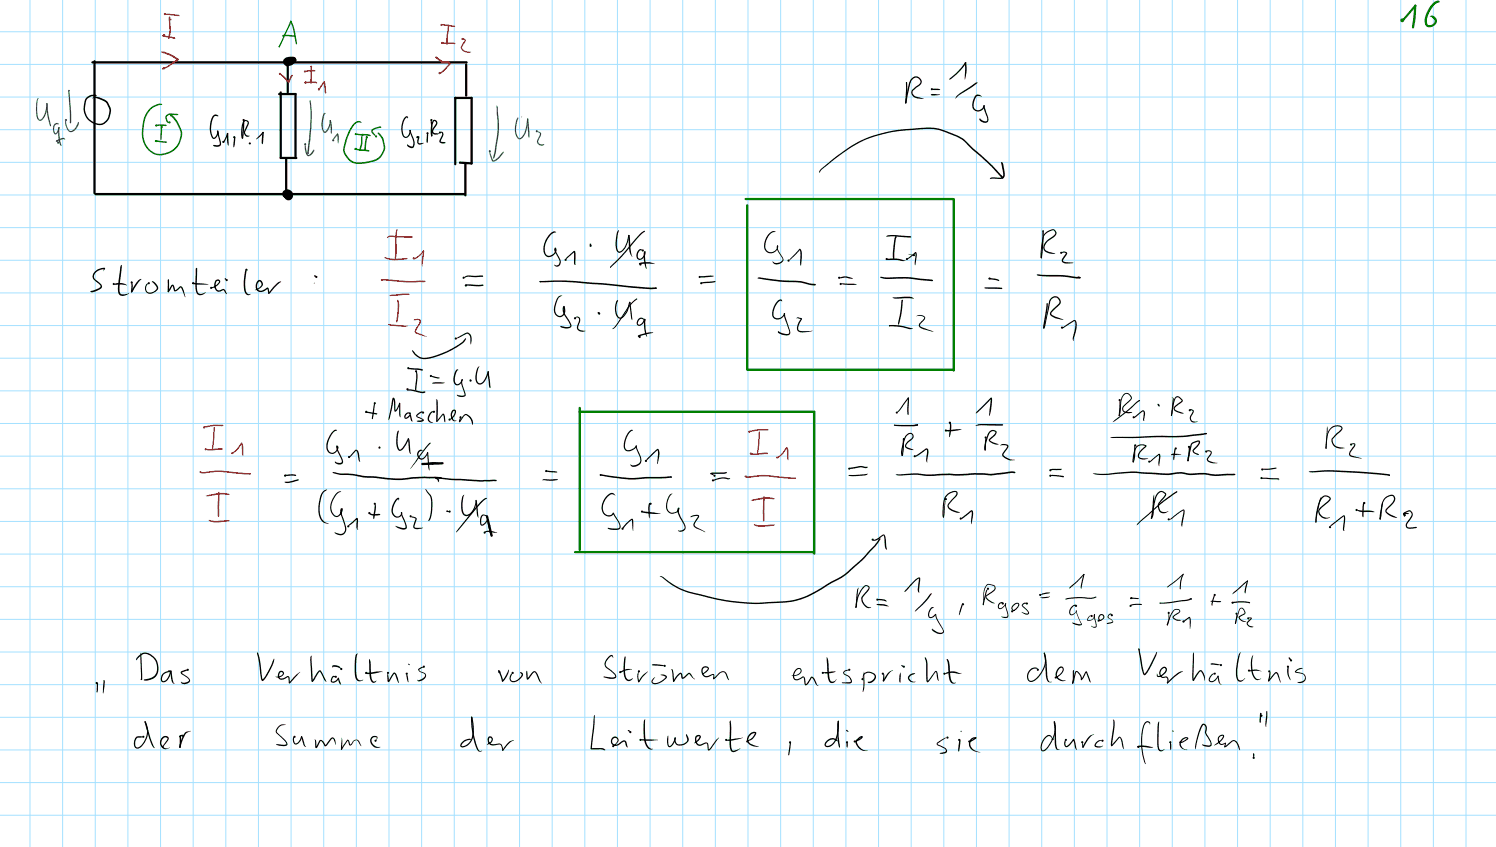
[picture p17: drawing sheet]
<svg xmlns="http://www.w3.org/2000/svg" width="449mm" height="254mm" viewBox="0 0 449 254" stroke-linecap="round" stroke-linejoin="round" font-family="sans-serif">
<g fill="none" stroke="#a5e1ff" stroke-width=".3">
<path d="M0 9.5h448.7M0 19.3h448.7M9 0v254M18.8 0v254M28.6 0v254M38.4 0v254M48.2 0v254M57.9 0v254M67.7 0v254M77.5 0v254M87.3 0v254M97.1 0v254"/>
<path d="M106.9 0v254M116.7 0v254M126.5 0v254M136.3 0v254M146.1 0v254M155.8 0v254M165.6 0v254M175.4 0v254M185.2 0v254M195 0v254M204.8 0v254M214.6 0v254"/>
<path d="M224.4 0v254M234.2 0v254M243.9 0v254M253.7 0v254M263.5 0v254M273.3 0v254M283.1 0v254M292.9 0v254M302.7 0v254M312.5 0v254M322.3 0v254M332.1 0v254"/>
<path d="M341.8 0v254M351.6 0v254M361.4 0v254M371.2 0v254M381 0v254M390.8 0v254M400.6 0v254M410.4 0v254M420.2 0v254M429.9 0v254M439.7 0v254M0 29.1h448.7"/>
<path d="M0 38.9h448.7M0 48.7h448.7M0 58.5h448.7M0 68.3h448.7M0 78.1h448.7M0 87.8h448.7M0 97.6h448.7M0 107.4h448.7M0 117.2h448.7M0 127h448.7M0 136.8h448.7M0 146.6h448.7"/>
<path d="M0 156.4h448.7M0 166.2h448.7M0 175.9h448.7M0 185.7h448.7M0 195.5h448.7M0 205.3h448.7M0 215.1h448.7M0 224.9h448.7M0 234.7h448.7M0 244.5h448.7"/>
</g>
<path d="M429.9 .9l1.4-.7a.31 .31 0 0 1 .4 0 .31 .31 0 0 1 0 .5l-1.1 .5-.8 .9-1 1.5-.6 1.6-.2 1.2 .3 1 .6 .1 .9-.2a.91 .91 0 0 0 .3-1.5l-.8-.8-.4-.1a1.03 1.03 0 0 1 1.4 .1l.3 .3a1.95 1.95 0 0 1-.1 2.1 1.95 1.95 0 0 1-1.9 .8 1.91 1.91 0 0 1-1.2-2.7l.2-.7a10.1 10.1 0 0 1 2.3-3.9z" fill="#008000"/>
<path d="M225.2 150l.5-.2a11.1 11.1 0 0 1 6.7-.3l-.1 .2a22.6 22.6 0 0 0-6.8 .4z" fill="#f00"/>
<circle cx="420.6" cy="6.1" r=".6" fill="#008000"/>
<path d="M226.2 157.2h.2l.1 .2v-.2a6.3 6.3 0 0 0 3.9 .2h2l-.4 .3-.9 .1a8.1 8.1 0 0 1-4.8-.2z" fill="#f00"/>
<g fill="#008000">
<path d="M424.3 1.5l.2-.1 .3 .3-.1 2.5-.5 4.1-.4 .2-.3-.3z"/>
<path d="M424.3 1.5l.3-.1 .1 .6h-.3z"/>
<path d="M424.3 1.5h.4l.1 .4-3.6 4.3h-.5l.1-.6z"/>
</g>
<g fill="#f00">
<path d="M229.1 148.9l.1 .1z"/>
<path d="M229.1 148.9l.3 .3-.1 7-.2 .2-.3-.2v-3.3z"/>
<path d="M223.4 142.7h.6l-.3 .2 5.9-.5 9 .8 .1 .3a15.5 15.5 0 0 1-5.5-.3l-4.2-.4-3.3 .4a2.14 2.14 0 0 1-2.3-.2z"/>
<path d="M238.4 143.4l.2-.2 .2 .2-.2 .2z"/>
<path d="M238.5 143.3l.3 .1-.3 .1z"/>
<path d="M235.8 134.1h.4l.2 .7v3.2l-.3-.6-.2-3h.2a5.5 5.5 0 0 1-3 2.9l1.5-1.5z"/>
<path d="M224.8 129.3a11 11 0 0 1 5.7-.4l-.2 .2a14.5 14.5 0 0 0-5.1 .4h-.5z"/>
<path d="M225 135.9l.3 .1-.2 .1z"/>
<path d="M225.1 135.9h.2l-.2 .2z"/>
<path d="M225.1 135.8l1.5 .2 3.1-.3 .5 .1-.1 .2 .1-.3 .1 .3-.2 .2-2.1 .1a3.1 3.1 0 0 1-3-.3z"/>
<path d="M227.7 129.4l.1 .2z"/>
<path d="M227.7 129.4a16.1 16.1 0 0 1-.4 6.6l-.2-.1z"/>
</g>
<g fill="#f00">
<circle cx="233.2" cy="137.2" r=".34"/>
<circle cx="224.8" cy="129.5" r=".34"/>
<circle cx="225.2" cy="136" r=".34"/>
</g>
<g fill="#008000">
<circle cx="106.7" cy="44.6" r=".34"/>
<circle cx="106.7" cy="40.2" r=".34"/>
<circle cx="110" cy="41.1" r=".34"/>
<circle cx="108.8" cy="40.4" r=".34"/>
<circle cx="112.8" cy="40.9" r=".34"/>
<circle cx="46.9" cy="37.6" r=".34"/>
<circle cx="46.9" cy="42.3" r=".34"/>
<circle cx="48.5" cy="38.1" r=".34"/>
<circle cx="50.9" cy="36.7" r=".34"/>
</g>
<g fill="#008000">
<path d="M106.3 44.7l.2-.2 .2 .2-.2 .2z"/>
<path d="M106.3 44.7l.2-.2 3.2 .4 1.2 .3-.4 .3-2.3-.3-1.7-.3z"/>
<path d="M106.8 40.2h3.5l1 .5-3.4-.1-.9-.2z"/>
<path d="M110 41l.2 .2z"/>
<path d="M109.9 41.1l.3-.1v.4l-.5 3.6-.3 .2-.2-.3 .3-2.1z"/>
<path d="M109.2 45l.2-.2 .2 .2-.2 .2z"/>
<path d="M109.3 44.9l.3-.1v.3z"/>
<path d="M108.5 40.5l.2-.2 .2 .2z"/>
<path d="M108.5 40.5l.2-.2 .1 .2-.1 .1z"/>
<path d="M108.5 40.4l.3 .1-.2 2.8-.7 2-.2-.3 .5-1.7z"/>
<path d="M107.7 45.1l.2-.2 .1 .2-.2 .2z"/>
<path d="M107.8 45l.2-.1v.4z"/>
<path d="M111.5 38.8l.9-.5 1.4-.4 .6 .2-1.9 .6-.7 .5 .9 1.7-1.2-1.1-.2-.5z"/>
<path d="M106 37.1l1.5-.8 1 .5h-1.4l-1.2 1.2-1.4 2.8-1 3.5a4.2 4.2 0 0 0 2.4 4.1l.2 .1a10.4 10.4 0 0 0 7.7-1.6l.3-.2a4.3 4.3 0 0 0 1-2.7l-.6-2.4-1.3-1.6a.39 .39 0 0 1 .4-.2 .39 .39 0 0 1 .4 .2l1 1.5 .5 2.4a5 5 0 0 1-5 4.9l-1 .2a4.9 4.9 0 0 1-6.5-4.7l1.2-3.9 .8-1.8z"/>
<path d="M46.8 37.5l.1 .1-.1 .2-.2-.1z"/>
<path d="M46.8 37.5l.1 .2-.2 .1z"/>
<path d="M46.7 37.5l3.1-.1 .2 .3-3.1 .1-.3-.1z"/>
<path d="M46.5 42.1l.4 .2-.2 .2-.3-.2z"/>
<path d="M46.4 42.3l.7-.2 2.8 .3 .2 .2a4.2 4.2 0 0 1-3-.1z"/>
<path d="M48.4 37.8l.1 .3-.2-.1z"/>
<path d="M48.4 37.8l.2 .2-.2 .1-.1-.2z"/>
<path d="M48.3 37.8l.3 .1v1.3l-.3 2.8-.2-1.2z"/>
<path d="M49.9 34.5l1.1-.5 2 .1 .5 .3-.1 .1-2.4-.1-.8 .4-.2 .4 .2 .8 .7 .8-.4 .1-.5-.4-.4-1.1z"/>
<path d="M45 32.5l.9-.7 1.4-.6 .9-.1 .5 .2-1.5 .4-1.8 1-1.2 1.5-.7 1.9-.5 3.5 .1 1.7 .7 2.1 1.6 1.9 1.4 .7 1.3 .2 1.7-.4 1.5-.6 1.2-1 .9-1.2 .7-2.1 .1-1.1a10.3 10.3 0 0 0-3-4.9l-.2-.4 .3-.2a4.7 4.7 0 0 1 2.3 2.8l1 2.2a6.3 6.3 0 0 1-9.2 6.5l-1.1-.9-.9-1.4-.6-1.4-.3-1.8 .7-4.9 .7-1.5z"/>
<path d="M51 34.5h.3v.4z"/>
</g>
<g fill="#004080">
<circle cx="99.9" cy="42.1" r=".34"/>
<circle cx="91.5" cy="43.2" r=".34"/>
</g>
<g fill="#004080">
<path d="M101.1 40.1l.3 .2-1.5 1.7 .1-.5z"/>
<path d="M101.1 40.2l.3-.1 .2 .7-.2 2.2z"/>
<path d="M97.2 33.9l.3-.1 .2 .3-.3 .1-.2 .5a5.4 5.4 0 0 0 .2 4.8l.4-.3 .6-.8 .7-2.4 .2 .2-.1 1-.6 1.5a1.28 1.28 0 0 1-1.4 1.2l-.5-.9a7.5 7.5 0 0 1 .5-5.1z"/>
<path d="M98.9 36.2l.2-.2 .2 .2-.2 .2z"/>
<path d="M98.9 36.2l.2-.2 .2 .2a7.1 7.1 0 0 1 .1 3.9z"/>
<path d="M91.5 43.3l.6 2.5 .3 .6 .7-.3 1.1-1.3 .1 .3a1.44 1.44 0 0 1-1 1.4l-.9 .4-.5-.6a5 5 0 0 1-.4-3z"/>
<path d="M92.9 30.1l.3 .1 .1 1.1 .2 4-.4 6.5-.4 3.6-.4 .8-.2-.3 .6-4.7 .5-5.9z"/>
<path d="M92.2 45.9l.3 .2z"/>
<path d="M92.3 45.8l.2 .2-.2 .2-.2-.2z"/>
</g>
<g fill="#000">
<path d="M27.5 18.5l112.5-.1 .3 .3-.3 .3h-112.3l-.3-.3z" fill-rule="evenodd"/>
<path d="M28.4 58l111-.1 .4 .3-.4 .3h-110.7l-.4-.3z" fill-rule="evenodd"/>
</g>
<circle cx="85" cy="10.8" r=".34" fill="#008000"/>
<g fill="#008000">
<path d="M84.9 10.7l.6-.3 2.6 .2 .4 .4-3.4-.2z"/>
<path d="M87.2 6.2l.3 .2-.2 .2-.2-.2z"/>
<path d="M83.6 13.9l.4-.1-.2 .4z"/>
<path d="M83.7 13.8l.2 .2-.2 .2-.1-.2z"/>
<path d="M87.1 6.3l.3 .2-3.7 7.7-.1-.3z"/>
<path d="M87.1 6.4l.3-.1 1 2.6 .7 4.1-.2 .4-1.1-4.8z"/>
</g>
<g fill="#004080">
<circle cx="146.9" cy="45.3" r=".34"/>
<circle cx="17.4" cy="42.8" r=".34"/>
<circle cx="19.8" cy="36" r=".34"/>
</g>
<g fill="#004080">
<path d="M146.9 45.4l1 2.7 1.1-.6 2.1-2-.2 .6-1 1.2a2.08 2.08 0 0 1-2.2 1.1l-.8-2.1z"/>
<path d="M149 31.6l.3 .8 .4 6.5-.9 6.6-.8 2.1-.1-.3 .5-1.9 .9-6.6z"/>
<path d="M16.8 42.3l.4-.1 .2 .5z"/>
<path d="M16.8 42.2l1.5-.7a.71 .71 0 0 1 .7-.2 .71 .71 0 0 1 .5 .5h-.8l-1.6 .6 .1-.1-.2 .2z"/>
<path d="M16.4 37.2l.7-.3 .5 .3-.9 .2-.3 .5-.1 1.2 .3 .9 .5-.5 .6-1.4a1.48 1.48 0 0 1-1.3 2.1l-.5-1.6z"/>
<path d="M17.5 38.3l.2-.2 .2 .2-.2 .2z"/>
<path d="M17.5 38.1l.4 .2-.1 .4a14.2 14.2 0 0 0 .6 5l-.4-.3a11 11 0 0 1-.6-4.8z"/>
<path d="M11.4 29.5v.1z"/>
<path d="M11.3 29.5l.2 .1z"/>
<path d="M11.3 29.5h.2l-.3 1.7a6.5 6.5 0 0 0 .6 4.6l.3 .1a5.3 5.3 0 0 0 1.8-4.8l.2-.2a4.8 4.8 0 0 1-.4 3.5 2 2 0 0 1-1.8 1.8l-.3-.1a2.17 2.17 0 0 1-.7-1.8l-.1-.4a7.5 7.5 0 0 1 .5-4.4z"/>
<path d="M13.9 30.9l.4 .2 .3 3.7 .7 2.9-.1 .2a19.1 19.1 0 0 1-1.4-6.4z"/>
<path d="M19.8 35.9l.3 2 .5 1 .5 .4 .6-.2 .7-.5 1.1-2a.78 .78 0 0 1-.1 1.1l-.4 .7a1.66 1.66 0 0 1-2.5 .9l-.3-.5a3.1 3.1 0 0 1-.4-2.9z"/>
<path d="M20.5 27.1l.3-.1a.23 .23 0 0 1 .2 .3 .23 .23 0 0 1-.3 .2 .23 .23 0 0 1-.1-.3z"/>
<path d="M20.6 27l.3 .1 .4 6.5v3.3l-.2 .1-.2-.2z"/>
</g>
<g fill="#000">
<circle cx="73.1" cy="36" r=".34"/>
<circle cx="128.2" cy="40" r=".34"/>
<circle cx="129.4" cy="36" r=".34"/>
<circle cx="132" cy="39.7" r=".34"/>
<circle cx="67" cy="42.5" r=".34"/>
<circle cx="70.3" cy="41.1" r=".34"/>
<circle cx="74.9" cy="43" r=".34"/>
<circle cx="125.2" cy="41.1" r=".34"/>
</g>
<g fill="#000">
<path d="M64 34.6l.8-.3 .7 .5h-1l-.3 .2a6 6 0 0 0-.1 6.3l.6-.5 .4-1.4 .3-.1 .8 3.3v.9a1.18 1.18 0 0 1-1.3 .5l-1-.4 1.6-.1 .4-.4-.8-3.5a.3 .3 0 0 1 .1-.4 .3 .3 0 0 1 .4 .1 .3 .3 0 0 1-.1 .4l-.3 1-.6 .8-.6 .2-.5-.5a7.1 7.1 0 0 1 .5-6.6zM68.1 40.1l.2-.2 .2 .2-.2 .2zM68.3 39.9l.2 .2v3.6l-.2-.3-.2-1.1v-2.2zM73.1 35.9h.2l-.1 .2zM73.1 35.9l.2 .4-.3 4.5a.58 .58 0 0 1-.3 .8l-.2-.2zM78.9 39.5l.2 .2-.2 .2-.2-.2zM78.7 39.7l.2-.2 .2 .4-.3 3.4-.3-.6zM121.4 35.2l.6-.3 .4 .3-.2 .3-.1-.3-.3 .2-.5 .7a4.3 4.3 0 0 0 .3 4.9l.8-.4 .4-.9v-.6l.4-.1v.8l-.5 1-.5 .5-.6 .1a2.08 2.08 0 0 1-1.2-2.4 5.7 5.7 0 0 1 1-3.8zM122.8 39l.4 .1 .3 1a4.2 4.2 0 0 1 .6 4v.1a1.23 1.23 0 0 1-1.9-.4v-.5l1.2 .6h.3l.2-.3a5.5 5.5 0 0 0-1-3.9zM128.3 40l.1 2.4-.3 .4-.2-.8zM129.3 36.1a9.6 9.6 0 0 1 .4 4.6l-.2 .2-.2-.2zM132 39.7l.7-.2 .3 .7-.8 2.2 1.3 .2 .2 .2-.2 .2h-1.1l-.6-.4 .8-2.3-.1-.4z"/>
<path d="M68.1 39.9l.4 .2-.4 1-.7 1.4-.4 .2zM70.3 41l.3 .6-.2 2-.3 .6-.1-.6zM73.1 36.2l.9-.2 .7 .7-1.2 3 .5 .8 .9 .2-.7 .3a1.35 1.35 0 0 1-1-1.6l1.1-2.5-.1-.3-.4-.3-.6 .3-.3 1.1-.2 2.4 .2 1.3-.2 .2a7.1 7.1 0 0 1 .4-5.4zM78.7 39.6l.2-.1 .1 .4-1.4 1.4-.8 .5zM125.1 40.9l.4-.1 .3 .2-.2 1.9 1.5 .1-1 .4-.7-.2-.3-.9 .4-1.2-.3 .1zM129.9 36.1l.6-.1 .6 .4a1.29 1.29 0 0 1-.5 1.6l-.5 .9-.2 .7 .5 .3 1.4 .2-1.3 .3-.9-.7 .1-.9 1.1-1.9-.2-.4-.4-.2-.6 1.7 .1 2.7-.2 .2a6.4 6.4 0 0 1 .3-4.7zM129.4 40.5l.3 .2-.1 .2-.3-.2z"/>
</g>
<g fill="#f00">
<circle cx="138.7" cy="11.7" r=".34"/>
<circle cx="132.4" cy="7.5" r=".34"/>
<circle cx="132.7" cy="12.9" r=".34"/>
<circle cx="49.5" cy="4.2" r=".34"/>
<circle cx="49.2" cy="10.5" r=".34"/>
<circle cx="51.1" cy="5.9" r=".34"/>
</g>
<g fill="#f00">
<path d="M138.6 11.5l.1 .2z"/>
<path d="M138.6 11.5l.2 .2z"/>
<path d="M138.6 11.5l.8 .1 .3 .5-1.1 2.1 .1 .4 .8 .6 1.8 .5-.7 .2-1.1-.3-1.1-.8-.2-.8 1.2-1.9z"/>
<path d="M132.4 7.5l1.1-.2 2.8 .4 .3 .2-.3 .2z"/>
<path d="M132.5 12.7l.3 .2-.2 .2z"/>
<path d="M132.4 12.9l.2-.2 .2 .2-.2 .2z"/>
<path d="M132.6 12.7l3.4 .1 .6 .3-.3 .2-3.1-.2h-.7z"/>
<path d="M134.5 7.4l.2 .6-.6 5.5-.2-.2v-1.9z"/>
<path d="M49.4 4.3l1.3-.2 2.6 .3a.34 .34 0 0 1 .4 0 .34 .34 0 0 1 0 .5l-3.9-.4z"/>
<path d="M48.8 10.6h.5l-.4 .3z"/>
<path d="M48.9 10.5l.2 .2-.2 .2-.2-.2z"/>
<path d="M48.7 10.7l.2-.2 2.5 .5 1.2 .5a.76 .76 0 0 1-1.2-.1l-2.3-.4z"/>
<path d="M52.2 11.3l.3 .2v.1l-.4-.1z"/>
<path d="M52.2 11.2l.3 .3-.2 .2-.2-.2z"/>
<path d="M50.9 5l.2 .1-.1 .7-.3-.6z"/>
<path d="M50.7 5.2l.2-.2 .2 .2-.2 .1z"/>
<path d="M50.7 5l.3 .2 .2 3.9-.6 2.5-.1-.2 .3-2.3z"/>
<path d="M50.5 11.4l.2-.2 .1 .3-.2 .1z"/>
</g>
<g fill="#000">
<path d="M28.1 18.1l.2-.1 .4 .4v39.5l-.4 .3-.3-.3z" fill-rule="evenodd"/>
<path d="M86.1 18.1h.4l.1 .3v9.3l-.3 .4-.3-.4z" fill-rule="evenodd"/>
<path d="M83.5 28l5.1-.1 .4 .3-.4 .3h-4.9l-.3-.3z" fill-rule="evenodd"/>
<path d="M88.4 28h.5l.1 .2v19.2l-.4 .3-.3-.3z" fill-rule="evenodd"/>
<path d="M136.3 29.1h.5l.1 .3v19.8l-.3 .4-.4-.4z" fill-rule="evenodd"/>
<path d="M139.6 19.1l.2-.1 .4 .3v9.4l-.4 .3-.3-.3z" fill-rule="evenodd"/>
<path d="M136.3 29.1l5.2-.1 .3 .4-.3 .3h-4.9l-.4-.3z" fill-rule="evenodd"/>
<path d="M84 27.5h.4l.1 .2v19.7l-.3 .3-.3-.3z" fill-rule="evenodd"/>
<path d="M85.6 47.4h.5l.1 .2v9.6l-.4 .3-.3-.3z" fill-rule="evenodd"/>
<path d="M84 47.1l4.9-.1 .3 .4-.3 .3h-4.7l-.2-.1z" fill-rule="evenodd"/>
<path d="M137.7 48.5l3.8 .2 .3 .3-.3 .3-3.6-.2-.3-.3z" fill-rule="evenodd"/>
<path d="M139.4 49h.4l.1 .2v9.4l-.3 .3-.3-.3z" fill-rule="evenodd"/>
<path d="M141.2 29.1h.5l.1 .3v19.6l-.3 .3-.4-.3z" fill-rule="evenodd"/>
</g>
<g fill="#000">
<path d="M85.4 18l.7-.3 .7 .1-.2 .2 .7-.6-.2 .2a.93 .93 0 0 1 1.3-.4 .93 .93 0 0 1 .4 1.3 2.24 2.24 0 0 1-3.5 .7l-.2-.6zM85.4 17.5a.94 .94 0 0 1 1.4 .1 .94 .94 0 0 1-.2 1.3l.1-.8a1.01 1.01 0 0 1 0 1.7 1.01 1.01 0 0 1-1.6-.6l-.2-.9zM85.8 17.5l.7-.4a1.67 1.67 0 0 1 2.4 .9 .93 .93 0 0 1-.6 .9 .93 .93 0 0 1-1-.2l.4 .2h-.8l.4-.6 .1 .3a.93 .93 0 0 1-1 1 1.21 1.21 0 0 1-.9-1.5zM25.8 29.4l1.5-.9 1.4-.1 .4 .2-2 .4-.9 .6-.3 .5-.4 2.9 .4 1.5 .7 1 1.3 1 1.5 .6 1.2-.1 1.1-.7a4.7 4.7 0 0 0 1.1-3.3l-.9-2.1a6.9 6.9 0 0 0-3.5-1.6l-.7 .2 .7-.6a4.7 4.7 0 0 1 4.7 3.2l.1 .2a4.4 4.4 0 0 1-2.5 5.1l-1.4 .1-1.3-.4-1.4-1-.8-1-.6-1.5-.1-1.1 .3-2.1zM85 57.3a1.66 1.66 0 0 1 2.7 .4 1.66 1.66 0 0 1-1.4 2.4 1 1 0 0 1-1-1.3 1 1 0 0 1 1.6-.5h-.6l-.2 .4 .4-.6a1.01 1.01 0 0 1-1.4 1 1.01 1.01 0 0 1-.2-1.7z"/>
<circle cx="87.9" cy="18" r=".94"/>
</g>
<g fill="#f00">
<path d="M48.5 15.4a11.2 11.2 0 0 1 5.1 2.3l-.2 .4-.2-.1a14.9 14.9 0 0 0-4.7-2.2l-.2-.2z"/>
<path d="M53.2 17.8l.2-.2 .2 .3-.2 .2z"/>
<path d="M48.7 20.4l1.6-.6 3-2.2 .3 .3-3.2 2.2-1.4 .6v-.2l-.2 .3z"/>
<path d="M48.8 20.5l.3 .1-.2 .2-.3-.2z"/>
<path d="M87.3 22.7l.3-.3 .2 .1-1.2 2.4a1.45 1.45 0 0 1 .4-1.8z"/>
<path d="M84.1 22l2.7 2.5-.2 .4-2.5-2.4-.2-.3z"/>
<path d="M84 22l.3 .2-.1 .2z"/>
<path d="M93.3 20.1l.2 .4v2.7v1.6l-.3 .4-.2-.2z"/>
<path d="M94.9 24.6l.2 .4-.3-.2z"/>
<path d="M91.5 24.6l3.1-.1 .6 .3-.2 .2h-3.5l-.2-.2z"/>
<path d="M91.3 24.8l.2-.2 .2 .2-.2 .2z"/>
<path d="M91.4 24.7l.3 .1v.2l-.4-.2z"/>
<path d="M91.6 21.4l1.5-.4h1.2l.3 .2-.2 .2-2.5 .2-.4-.1z"/>
<path d="M97.1 24.6l.3-.1 .2 1 .3 2.4-.2 .2-.3-.5z"/>
<path d="M97.1 24.5l.4 .1-1.5 2.1-.3 .2 .1-.6z"/>
<path d="M130.6 17h.4l1.9 1.4 1.8 .2 .4 .4-.1 .4-1.2 1.4-1.9 1.4-.3-.2 .2-.1 1.3-1 1.6-1.8-2-.3-2-1.4z"/>
<path d="M131.6 22l.2-.1 .2 .1-.2 .2z"/>
<path d="M131.7 21.9l.3 .3z"/>
</g>
<g fill="#f00">
<circle cx="49.1" cy="20.5" r=".34"/>
<circle cx="84" cy="22.1" r=".34"/>
<circle cx="93.3" cy="20" r=".34"/>
<circle cx="91.7" cy="24.7" r=".34"/>
<circle cx="91.4" cy="21.4" r=".34"/>
<circle cx="95.7" cy="26.8" r=".34"/>
<circle cx="131.9" cy="21.9" r=".34"/>
</g>
<g fill="#004080">
<path d="M156.6 34.8l-.3 .5z"/>
<path d="M158.1 35.7l.2-.2 .2 .2 .3 3.8-.1 1.8-.2-.3z"/>
<path d="M155.2 35.3l.2-.1 .1 .3-.6 2.4v2.1l.8 1.4h.3l.5-.4a7.3 7.3 0 0 0 1.5-4.2l.3-1.3 .2 .2-.3 2.3a4.6 4.6 0 0 1-2.1 3.8l-.7-.2-.7-1.1a7.5 7.5 0 0 1 .5-5.2z"/>
<path d="M161.1 39.5h.6l.6 .5-.9 2.3 .1 .5a1.8 1.8 0 0 0 1.8 .5 1.3 1.3 0 0 1-1.5 .2 1.3 1.3 0 0 1-.7-1.3l.9-2.1z"/>
</g>
<circle cx="161" cy="39.4" r=".34" fill="#004080"/>
<g fill="#000">
<path d="M36.3 79.6l.3-.1-.7 6.6v1.4l.3 .6 .5 .2 2-.4-.4 .4a2.44 2.44 0 0 1-2.1 .3h-.1a2.24 2.24 0 0 1-.7-2.6zM27.2 87.3l.3 .1-.2 .2zM31.2 80.4l.1-.1 .2 .3-.6 .8zM31.3 80.3l.2 .2-.2 .2-.2-.2zM28.5 81.4l1.7-1 1.1-.1 .2 .2-2.2 .8-.7 .6-.4 .8 .2 .8 2 1.8 .2 .5-.1 .5a4.7 4.7 0 0 1-3.1 1.3l-.2-.2 .5-.2a3.8 3.8 0 0 0 2.5-1.2l-.2-.6-.9-.7a2.07 2.07 0 0 1-1.3-1.8zM34.2 85.2l.2-.1a4.5 4.5 0 0 1 3.2 .1l.5 .4zM41.4 84.1l1-.4-2.9 4-.2-.4zM39.4 84.7l.2 .1a3 3 0 0 1-.1 2.9l-.2-.2zM39.5 87.3l.2 .2-.2 .2-.2-.2zM43.9 85.2l.7-.3-.7 1.2a1.34 1.34 0 0 0 .6 1.6 1.34 1.34 0 0 0 1.7-.3l.6-.6 .2-.5-.6-1.1-.7-.6h-.2l.1-.2 .3-.1 .5 .4 .8 1a1.4 1.4 0 0 1-1 2.1 1.71 1.71 0 0 1-2.4-.3 1.71 1.71 0 0 1 .1-2.3zM51.4 85.5a.46 .46 0 0 1 .6-.1 .46 .46 0 0 1 .3 .5l.2 1.2 1.3-1.1a.6 .6 0 0 1 1 .3l.8 2.8-1.4-2.9-1 .9-.8 .3-.7-1.7-1.2 1.9-.2-.2zM50.4 83.8h.3v1.2v2.4l-.2 .2-.2-.2z"/>
<path d="M57.8 84.8l4.7 .5h-3.4l-1.3-.2-.2-.1zM57.7 84.8l.2 .3zM57.7 84.9h.2l-.1 .2zM58.8 80.4h.3v.2h-.2h.2l-.1 5.1a2.3 2.3 0 0 0 .7 2.4h.9l1.1-.5a1.65 1.65 0 0 1-2.1 .9 1.65 1.65 0 0 1-1-2zM64.7 84.1l.7-.3 .6 .4v.6l-.7 .7a2.11 2.11 0 0 1-2.1 .8l1.9-1 .6-.7-.2-.4-.5 .2-.3 .5v.9l.3 .9 .6 .4 1.6-.4 .5 .6 .3 .9-1-1.2-.7 .3a1.6 1.6 0 0 1-1.7-.4 1.6 1.6 0 0 1-.3-1.7zM67.5 83.5h.3l.1 .6-.4-.1 .2-.2h-.3zM73.7 80.6l.4 .2-.1 .3a10.8 10.8 0 0 0 .1 6.7l.4 .4h.7a1.13 1.13 0 0 1-1.3 .2 1.13 1.13 0 0 1-.6-1.1 15.2 15.2 0 0 1 .4-6.7zM73.9 80.6h.1a.25 .25 0 0 1 .3 .2 .25 .25 0 0 1-.2 .3l-.4-.3zM77.3 84.2l.6-.3 .6 .4 .4 .9-.4 .8a2.56 2.56 0 0 1-2.1 1l1.2-.7 .8-.7v-.5l-.3-.6-.6 .1-.4 1a1.32 1.32 0 0 0 .8 1.5 1.32 1.32 0 0 0 1.6-.4l.6-.5 .4 .2 .3 1.5-.2 .2-.4-1.4a1.97 1.97 0 0 1-3.4-.1 2.55 2.55 0 0 1 .5-2.4zM81.9 86.1l1.5-1.4 .9-.3-3.7 3.7-.2-.2zM80.6 87.7l.2 .2-.2 .2-.2-.2zM94.2 82.7l.2-.2 .6 .4-.5 .1z"/>
<circle cx="27.3" cy="87.4" r=".13"/>
<circle cx="94.3" cy="84.9" r=".13"/>
</g>
<g fill="#000">
<circle cx="34.1" cy="85.2" r=".34"/>
<circle cx="39.5" cy="84.7" r=".34"/>
<circle cx="44.6" cy="84.9" r=".34"/>
<circle cx="58" cy="84.9" r=".34"/>
<circle cx="63.3" cy="86.3" r=".34"/>
<circle cx="68" cy="84" r=".34"/>
<circle cx="94.9" cy="83.1" r=".34"/>
</g>
<g fill="#f00">
<path d="M118.9 68.9l.3-.1-.1 .4z"/>
<path d="M118.9 68.8l.3 .1-.3 2.8 .1 4-.2 1.7-.3 .2v-6z"/>
<path d="M115.4 77.1h.3a9.1 9.1 0 0 0 4.4 .4h2.2l-.4 .3-1 .1a9.9 9.9 0 0 1-5.3-.4z"/>
<path d="M116.3 71l1-.4 6.3 .2 .2 .3-.2 .2h-1.8l-4.8-.3-.9 .4z"/>
<path d="M124.1 77.5l1.3-.7 1.1-1.1a.44 .44 0 0 1 .2-.5 .44 .44 0 0 1 .5 .1l-1 1.2a2.55 2.55 0 0 1-2.1 1.2z"/>
<path d="M126.8 75.3l.2-.2 .2 .2-.2 .2z"/>
<path d="M126.8 75.3l.4-.2v.7l-.6 4a8.1 8.1 0 0 1 .2-4.1z"/>
<path d="M114.4 83.7l.8 .2-.8 .2-.2-.2z"/>
<path d="M114.2 83.9l.2-.2 .2 .2-.2 .2z"/>
<path d="M114.3 83.8l.5-.1a71.2 71.2 0 0 0 12.6 .5l.3 .2-.2 .2a59.7 59.7 0 0 1-12.2-.5h-.9z"/>
<path d="M119.3 89.9l.1 .5-.3-.2z"/>
<path d="M119.3 89.9l.4 .8v1.4l-.3 3.7-.4 .9-.1-.2 .4-4.5-.2-1.9z"/>
<path d="M116.5 97.2l5.9 .5-1 .3-3.8-.3-1-.2z"/>
<path d="M116.7 88.6l.4-.2a17.4 17.4 0 0 1 5.6-.3l.1 .3h-.3l-5.3 .4z"/>
<path d="M124.1 95.9l1.2-.3 .9 .5a1.74 1.74 0 0 1-.6 1.7l-.8 1.4v.4l3.2 1.4-2.4-.7-1.1-.5v-.8l1.4-2.7-.4-.3z"/>
</g>
<circle cx="124.1" cy="77.5" r=".34" fill="#f00"/>
<g fill="#000">
<path d="M165 70.1a1.32 1.32 0 0 1 1.8-.5l-.8 .3a5.4 5.4 0 0 0-2.1 6.5l.7 .3 1.1-.4 .7-.8 .1-.9h.2l.1 .8 1.1 2.1a1.77 1.77 0 0 1-.2 2.3l-.8 .2-.7-.6 1.1 .1a1.22 1.22 0 0 0 .5-1.5l-1.5-2.8a.48 .48 0 0 1-.1-.6 .48 .48 0 0 1 .6-.2l.1 .9-.6 1-1.1 .7-1 .1a2.87 2.87 0 0 1-1-3.8l.7-1.7zM170.1 77l1.8-1.6a.45 .45 0 0 1 .7 0 .45 .45 0 0 1 0 .6v3.2a.23 .23 0 0 1-.3 .3 .23 .23 0 0 1-.1-.4l.1-3.5-2.6 2.3v-.4zM176.9 73.1l.4 .1-.2 .6zM185.5 69.1l.1 .2zM185.5 69.1v.2zM185.3 69.2h.3l-.2 .9a7.4 7.4 0 0 0 .1 5.2l.3 .2 .5-.3a6.9 6.9 0 0 0 2.1-4.7l.4 .1-.1 .6a5.3 5.3 0 0 1-2.8 4.6l-.5-.1a4.1 4.1 0 0 1-.7-3.8l.3-2zM188.6 70.4l.2 .2-.2 .2-.2-.2zM188.4 70.6l.2-.2 .3 .5 .2 3.6 .5 2.5-.8-1.5zM191.7 78.9l.9-.2 2.2-.1 1.6 .5-4.4 .1v-.2l.1 .4-.4-.1zM191.5 75l.8-.3 .5 .5-.8-.1-.6 .8-.1 1.2 .5 .5 .6-.2 .6-.6 .4-1.4a1.81 1.81 0 0 1-2 2.4l-.4-.5-.1-.8zM193.4 75.4l.2 .2-.2 .2-.2-.2zM193.3 75.4l.3 .2-.1 1.4 .5 3.5-.2 .1a9.1 9.1 0 0 1-.7-4.9z"/>
<path d="M230.7 70a1.41 1.41 0 0 1 2-.5l-1.2 .3a4.4 4.4 0 0 0-1.5 5.2l.9 .6 1-.1 .9-.7 .3-1.1 .2-.1 .1 .6-.3 .7-1.3 1a2.2 2.2 0 0 1-2.3-.8 2.2 2.2 0 0 1-.2-2.5l.5-1.3zM233.2 73.6l.2 .1-.1 .2-.2-.2zM233.1 73.6l.3 .1-.1 .6 .2 .8 1.5 2.8a1.89 1.89 0 0 1-3.3 .7l.1-.3 .2 .2a2 2 0 0 0 2.7-.5l-.2-.8-1.3-2.2-.2-.8zM239.6 74.8l.3-.2 .2 .2-.2 .3a10.3 10.3 0 0 1-3.3 3zM239.9 74.6a2.16 2.16 0 0 1 .6 2.4l-.3 2.7-.2-.9 .1-2.9-.3-1.1zM265.9 70.8l2.2-.3 4.8 .3 .5 .3-.2 .1-5.1-.3-2.2 .1zM266 77.7l3.1-.1 2.5 .5-.8 .2-1.8-.3h-2.9l-.2-.1zM265.9 77.7l.2 .2zM268.7 70.8l.2 .2-.2 .2-.2-.2zM268.7 70.8l.2 .2-.1 .4-.3-.4zM268.6 70.9l.3 .1-.8 6.7a11.5 11.5 0 0 1 .2-6zM272 77.6l2.6-2a.72 .72 0 0 1 .4 1l-.5 3-.2-.8 .4-2.9-2.1 1.6z"/>
<path d="M139.1 83.2l.1-.1a2.43 2.43 0 0 1 2.2-.4l3.2-.1 .4 .2-.3 .3-4.3-.1-1.1 .3zM139.5 85.4l.6-.1h4.6l.4 .2-1.6 .4-3.8-.2-.1-.1-.1 .1zM161.8 84.3l.3-.1a70.8 70.8 0 0 1 13.1 .3l10.2 .9a65.5 65.5 0 0 0 11.3 .8l.3 .2-.3 .3a128 128 0 0 1-16.2-1.3l-5.4-.4a77.4 77.4 0 0 0-13.1-.4zM161.8 84.4h.3l.1 .4zM167.4 89l.7-.4h.6l-1.1 .7-.8 1.9a2.48 2.48 0 0 0 .7 3.5h.7l.7-.5a2.41 2.41 0 0 0 .1-2.1l.2-.4 .2 .3a2.02 2.02 0 0 1-1.8 3.1 2.6 2.6 0 0 1-1.2-3.8zM169 91.8l.4 .1-.3 .9 .3 1.1 1.4 2.3 .6 1.5a.88 .88 0 0 1-.9 .8l-1.7-.2-.7-.4v-.2l2.1 .4 .8-.3-.5-1.5-1-1.4a2.83 2.83 0 0 1-.5-3.1zM172.6 95.1l.9-.1 .5 .6-.6 2.8a1.5 1.5 0 0 0 1.8 .8h.4a1.54 1.54 0 0 1-1.7 .2 1.54 1.54 0 0 1-.8-1.5l.6-2.2-.4-.5-.8 .2zM179.2 93.8l.3-.2 .4 .4-.3 .1zM191.8 70.3l1.2-1 .3-.1 .2 .2-1.4 1.1a80 80 0 0 1-8.9 9.7h-.2v-.2a95.1 95.1 0 0 0 8.8-9.7zM183 80.1l.1 .1zM189.4 90.8l1.5-1.3 .3 .1-2.2 2.2-3.4 5.1a2.66 2.66 0 0 1-2 1.8l1.1-1.2zM185 90.1h.4l-.3 .7a3.7 3.7 0 0 0 .8 4.4l.9-.4a5.4 5.4 0 0 0 1.6-3.3l.5-1 .2 .2-.3 .9a5.2 5.2 0 0 1-2.5 4h-.5a2.99 2.99 0 0 1-1.3-3.4z"/>
<path d="M188.9 90.5l.2 .2-.2 .2-.2-.2zM188.7 90.7l.2-.2 .2 .2 .5 5.3-.3-.6zM191.6 95.6l.1-.2a.95 .95 0 0 1 1.5 .5l-.8-.3-.5 .1-.5 .7v.8l.7 .1 .6-.5 .6-1.1 .3 .1-.1 .2a1.89 1.89 0 0 1-2 1.7l-.4-.3-.1-.5zM193.3 95.6l.3 .2-.1 .2-.3-.2zM193.2 95.8l.2-.2 .2 .2v2.8l.5 2.4-.3-.3a9.1 9.1 0 0 1-.6-4.9zM196.6 86.3l.2-.1 .2 .3-.2 .1zM196.5 86.3l.5 .1-.3 .2zM209.9 82.9l3-.3 1.2 .2-3.2 .4h-.7zM210.2 84.9l1-.3 3.3-.3 .2 .1-1.4 .4zM227.3 83.3l.5-.1a77.6 77.6 0 0 0 12.7 1.1l2.6 .7 1.5 .1 .2 .3-.3 .2-1.5-.1-2.6-.7a72 72 0 0 1-12.9-1.3zM233.2 90.2l.9-.4 .5 .3v.4l-.4-.3-.4 .1a4.4 4.4 0 0 0-1.5 4.8l.8 .3 .9-.1 .8-.6 .5-.8 .2 .2-.4 .7a1.91 1.91 0 0 1-2.6 .8 1.91 1.91 0 0 1-.7-2.6l.6-1.6zM235.1 94.1l.2-.2 .2 .2-.2 .2z"/>
<path d="M235.1 94l.2-.1 .2 .2 1.5 5.8a.82 .82 0 0 1-.9 .7 4.2 4.2 0 0 1-2.7-.8l.1-.6 1 .7 1.2 .2 1-.2v-.7l-1.5-4.2zM239 95.2l1.3 .2 .3 .2-1.1 2.2 .1 1.2 1.1 .3 3-.1-3 .5-1-.2-.6-.5a3 3 0 0 1 .5-2.5l.7-.8-1.2-.3-.1 .1zM251.8 83.3l.3-.1a3.9 3.9 0 0 1 3.2 .1l.5 .2-.6 .1a5.7 5.7 0 0 0-3.3-.2zM252.2 85.1h3.8l1 .2-.2 .1a11.8 11.8 0 0 1-4.6-.3zM264.1 83.1h8.5l7.1 .8 .2 .2-.3 .2-7.7-.8-6.1 .2-1.5-.3zM264.1 83.1l.2 .1zM266.6 97.7l.2-.2a17.5 17.5 0 0 1 6.5 .9h.5l-.2 .2a4.3 4.3 0 0 1-3-.5l-3.8-.2zM266.6 97.7l.2-.2 .2 .2-.2 .2zM266.8 97.5l.2 .2-.1 .1-.3-.1zM267.7 89.2l5.4-.2a.72 .72 0 0 1 .9 .6l-1.6-.2-3.8 .2zM270.5 90h.3l-.2 .6zM270.5 90h.3l-.1 1.4a20.4 20.4 0 0 1-1.1 6l-.2-.6z"/>
<path d="M274.8 94.8a1.65 1.65 0 0 1 2.7 .6l-1.4 1.7-.1 .7 4 1.7-2.9-.7-1.2-.6-.3-.5 .1-.5 1.5-2-1-.5zM122.1 116.8h1.5l2.9 .7 .9-.1a.23 .23 0 0 1 .2 .2 .23 .23 0 0 1-.3 .2l-.9 .1-4.1-.8zM122.4 110.5l.2 .1zM122.5 110.4l3.3 .1 1.1 .5-.2 .2-3.7-.5-.5-.1zM122.5 110.4l.1 .2zM123.6 105l1 1.1a4.1 4.1 0 0 0 4.9 .8 24.2 24.2 0 0 0 9.7-5l.4-.5 .2 .2a9.6 9.6 0 0 1-4.2 3.4l-.4 .2a15.9 15.9 0 0 1-8.8 2.4l-.9-.4a3.7 3.7 0 0 1-1.9-2.2zM124.8 111.4h.1a4 4 0 0 1 .2 3.3l-.2 2.2a.23 .23 0 0 1-.3 .3 .23 .23 0 0 1-.1-.4zM129.1 112.6l2.8 .7-.4 .2-.9-.2zM129.7 114.8l1.5-.2 2.2 .2-.5 .2-2.9 .1zM130.8 119.8l.4 .1 .1 .6v5l-.3 1a9.9 9.9 0 0 1-.1-4.3zM136.8 101.5l3-1.7h.6l.7 .5 .3 .7-.1 2.2-.2-.1-.1-2.2-.7-.8zM136.9 110.9l.3-.1 .3 .2-.5 .5-.5 1.5-.1 1.1 .3 .8 .4 .3 .6-.2 .9-1.3a1.41 1.41 0 0 1-.8 1.7l-.6 .2a1.65 1.65 0 0 1-1.2-2.4l.4-1.5z"/>
<path d="M138.4 113.9l.2-.2 .2 .2-.2 .2zM138.5 113.8l.3 .1-.2 .5 .1 .8 1 3a.69 .69 0 0 1-.8 .9l-1.3-.2-.6-.5 1.6 .2 .8-.2-1.1-3.4v-.7zM140.9 113.8l.4 .1-.1 .2zM143.4 110.1l.4-.2-.6 1.6a3.2 3.2 0 0 0 .3 3.3l.5 .1a3.2 3.2 0 0 0 2-2.7l.4-.9 .2 .5a4.5 4.5 0 0 1-2.4 3.5h-.3a2.01 2.01 0 0 1-1.3-2.7l.3-1.6zM146.4 111.3l.2 .2-.1 .2-.3-.2zM146.4 111.3l.2 .2 .5 4.9-.4-.7-.5-3.7zM191.4 100.6l2.8-.8h1.7l-4.4 1.2zM191.5 100.6l.4 .4-.5-.1zM109.8 123.5l3.4 .5-.3 .3-3-.5-.2-.2zM109.7 123.6l.2 .1zM112.3 120.9l.2 .4-.8 4.4-.1-1zM117.8 119.3a.57 .57 0 0 1 .7 .8v3.1l1.3-2.4 .2 .1-.6 1.7a.76 .76 0 0 1-1 .8l-.5-3.8h.2l-.1 .4a16.6 16.6 0 0 1-1.5 6z"/>
<path d="M119.7 120.9l.2-.1 .2 .2v4.1l-.4-.9zM121.7 124l.1-.1a.71 .71 0 0 1 1.1-.1l.1 .2h-.6l-.5 .3-.3 .9 .6-.1 .8-.9 .2 .3-.8 .9-.7 .2-.3-.2-.2-.4zM123 124.2l.3 .3 .4 2-.5-.6-.3-1.5zM125 124.3l.1-.1a1.39 1.39 0 0 1 1.7-.7v.2l-.7 .2-1 .8 1.7 .9a.48 .48 0 0 1 .3 .6 .48 .48 0 0 1-.6 .3l-1.5-.2 1.8-.3-1.9-1-.1-.3zM129.1 123.7a.64 .64 0 0 1 1.1-.1h-.3l-.5 .3-.7 1.5 .1 .7 .5 .4 .6 .1-.2 .2a1.4 1.4 0 0 1-1.4-.9 1.4 1.4 0 0 1 .3-1.6zM132.7 124.1h.4l.3 .4 .1 2.1-.2-.2-.3-2.1-2 2.2v-.3zM135.7 123l.5-.2 .4 .2v1.1a1.86 1.86 0 0 1-1.7 1.6l1.2-1.3 .3-.8-.1-.4-.6 .6-.1 .9 .5 1.2 .8 .2-.8 .2-.7-.7-.2-1.4zM139.1 124.5l.7-.4a3.1 3.1 0 0 1 2.1 2.7l-.1 .6a3.9 3.9 0 0 0-1.8-2.8h-.6l-1.5 2-.2-.2zM137.8 126.3l.2 .1-.1 .2-.2-.2zM138.1 125l.1 .5-.4 1.1-.1-.3z"/>
</g>
<g fill="#000">
<circle cx="169.7" cy="77.9" r=".34"/>
<circle cx="177.2" cy="73.7" r=".34"/>
<circle cx="192.1" cy="79.3" r=".34"/>
<circle cx="192.8" cy="75.1" r=".34"/>
<circle cx="236.5" cy="78.2" r=".34"/>
<circle cx="266" cy="77.7" r=".34"/>
<circle cx="272" cy="77.7" r=".34"/>
<circle cx="139.1" cy="83.3" r=".34"/>
<circle cx="139.8" cy="85.6" r=".34"/>
<circle cx="172.5" cy="95.4" r=".34"/>
<circle cx="179.7" cy="94" r=".34"/>
<circle cx="193.3" cy="95.9" r=".34"/>
<circle cx="209.9" cy="83.1" r=".34"/>
<circle cx="210.3" cy="84.9" r=".34"/>
<circle cx="251.7" cy="83.3" r=".34"/>
<circle cx="252.2" cy="85.2" r=".34"/>
<circle cx="122.2" cy="116.7" r=".34"/>
<circle cx="122.5" cy="110.4" r=".34"/>
<circle cx="124.8" cy="111.3" r=".34"/>
<circle cx="129.2" cy="112.7" r=".34"/>
<circle cx="136.7" cy="101.5" r=".34"/>
<circle cx="141.2" cy="114.1" r=".34"/>
<circle cx="191.9" cy="101.1" r=".34"/>
<circle cx="109.8" cy="123.5" r=".34"/>
<circle cx="112.4" cy="120.9" r=".34"/>
<circle cx="122.9" cy="124" r=".34"/>
<circle cx="126.9" cy="123.7" r=".34"/>
<circle cx="130.2" cy="123.5" r=".34"/>
<circle cx="134.9" cy="125.8" r=".34"/>
<circle cx="138.1" cy="125.1" r=".34"/>
</g>
<g fill="#f00">
<path d="M64.2 128.1l.1 .2z"/>
<path d="M64.2 128.1a16.1 16.1 0 0 1-.4 6.5h-.3z"/>
<path d="M61.5 134.6h.3l-.2 .2z"/>
<path d="M61.6 134.5l1.5 .2 3-.3 .6 .1-.1 .1v-.2l.2 .3-.2 .2-2.1 .1a3.1 3.1 0 0 1-3-.4z"/>
<path d="M61.3 128a11 11 0 0 1 5.7-.4l-.2 .2a14.5 14.5 0 0 0-5.1 .4h-.5z"/>
<path d="M72.3 132.8h.4l.2 .6v3.3l-.3-.6-.2-3 .2-.1a5.5 5.5 0 0 1-3 3l1.5-1.5z"/>
<path d="M59.9 141.4h.6l-.3 .2 5.9-.5 9 .8 .1 .3a15.5 15.5 0 0 1-5.5-.3l-4.2-.4-3.3 .3a2.14 2.14 0 0 1-2.3-.2z"/>
<path d="M74.9 142.1l.2-.2 .2 .2-.2 .2z"/>
<path d="M74.9 142l.4 .1-.3 .1z"/>
<path d="M65.5 147.6l.2 .1z"/>
<path d="M65.6 147.5l.1 .2z"/>
<path d="M65.5 147.5l.3 .4v7l-.3 .2-.2-.2v-3.3z"/>
<path d="M62.7 155.9h.2l.1 .2v-.2a6.3 6.3 0 0 0 3.9 .2h2l-.4 .3-.9 .1a8.1 8.1 0 0 1-4.8-.2z"/>
<path d="M61.7 148.7l.4-.2a11.1 11.1 0 0 1 6.8-.3l-.1 .2a22.6 22.6 0 0 0-6.9 .4z"/>
</g>
<g fill="#f00">
<circle cx="61.7" cy="134.7" r=".34"/>
<circle cx="61.2" cy="128.2" r=".34"/>
<circle cx="69.6" cy="135.9" r=".34"/>
</g>
<g fill="#000">
<path d="M99.8 129.4a.86 .86 0 0 1 1.3-.3l-.6 .2a5.5 5.5 0 0 0-1.9 5.9l.1 .2a1.4 1.4 0 0 0 1.7 .1 1.4 1.4 0 0 0 .6-1.5l.2-.1 .3 1.2 1.3 2.7v1.1a1.53 1.53 0 0 1-2.3-.2v-.3l1.6 .4 .4-.3-1.3-3.1a1.65 1.65 0 0 1-.2-1.8l.5 .4-.1 .8a1.82 1.82 0 0 1-2.3 1.3 1.82 1.82 0 0 1-1.2-2.3 7.5 7.5 0 0 1 1.9-4.4zM106.4 135.1l.6-.3 .5 .7 .5 3-.4-.4-.4-2.1-.4-.8-1.6 1.7-.5 .2zM119.3 129.3l.4-.1-.3 .9a5.9 5.9 0 0 0 .5 4.7l.4-.1 .6-.7 1.6-2.6 .2 .2-1 1.9a2.26 2.26 0 0 1-1.8 1.7 2.26 2.26 0 0 1-1.1-2.6l.2-2.3zM122.3 131.6l.3-.2 .2 .7 .4 4.1-.5-1.2zM125.6 135.1l.1-.1a.59 .59 0 0 1 1.1 .2l-.8 .1-.4 .6-.1 .6 .4 .7 .6 .3 .5-.2 1.3-1.7 .1 .2-.3 .7a1.57 1.57 0 0 1-2.2 1.2l-.5-.6a1.5 1.5 0 0 1 .2-2zM126.8 139.2l1.4-.3a8.5 8.5 0 0 1 4.3 0l-.8 .3-1.8-.2-2.4 .4zM128.3 135.6l.1 .2 .4 5.3-.4-.9-.3-4.4zM188.8 129.3a.54 .54 0 0 1 .5-.5 .54 .54 0 0 1 .5 .4h-.2a5.3 5.3 0 0 0-1.9 5.5l.6 .3 .8-.1 1.1-.6 .6-.7 .1 .4-.8 .8a1.77 1.77 0 0 1-2.9-.3 6.4 6.4 0 0 1 1.6-5.2zM190.8 133.6l.2 .2-.1 .1-.2-.1zM190.7 133.7l.1-.1 .2 .2 .5 1.5a4.1 4.1 0 0 1 .8 3.4 1.99 1.99 0 0 1-3.2 .8v-.3l.3 .2a2.06 2.06 0 0 0 2.3-.5l.3-.5a6.3 6.3 0 0 0-1.2-3.8zM194.2 137.4l2.9-2.7a.59 .59 0 0 1 .6 .1 .59 .59 0 0 1 .1 .7v1.3l-.6 2.4 .1-4.3-3.5 3.3zM85.3 144.5l1.5-.1 2.6-.7 .3 .2-1.3 .5a3.1 3.1 0 0 1-3.1 .1z"/>
<path d="M85.4 142.4l2.3-.2 1 .1 .2 .3-3.1 .1zM85.4 142.4l.2 .1-.2 .1zM96.9 147.3l1.2-.5-1 .9a9.2 9.2 0 0 0-.5 8l.8 .8 1.2 .6-1.1-.2a4.9 4.9 0 0 1-2-5.4l.1-.3a6.3 6.3 0 0 1 1.3-3.9zM99.8 141.6l.2 .2zM99.8 141.6l2.5 .4a34.1 34.1 0 0 1 7.9 .8l8.8 .7 8.4-.6 4.7 .2 .5 .2-.5 .2-4.6-.1-3.5 .1-4 .5-7.1-.6a37.8 37.8 0 0 1-8.2-.9 10.2 10.2 0 0 1-4.8-.7zM100.9 147.9l.8-.5h.7l-1.5 .9a4.9 4.9 0 0 0-1 5.6l.7 .7 .6 .1 .8-.7 .6-1.3-.1 1.4 1.3 4a1.81 1.81 0 0 1-.4 1.9 1.81 1.81 0 0 1-1.9 .4l-1.2-.7 1.3 .3a1.44 1.44 0 0 0 1.6-.3 1.44 1.44 0 0 0 .3-1.6l-.8-2.6a3.9 3.9 0 0 1-.5-2.9 .4 .4 0 0 1 .6-.1 .4 .4 0 0 1 0 .6l-.1 .2a1.79 1.79 0 0 1-2.2 1.6l-.2-.1a4.2 4.2 0 0 1-.2-5.9zM104.7 157.3l2.2-2 .4 .1v3.1l.1 .3-.3-.1-.2-.6v-2.5h.2l-2.6 2.2zM110.7 153.8l.2 .1zM110.7 153.7l.3 .1a2.42 2.42 0 0 0 2.1 .3h.6l.4 .2-1 .3a1.94 1.94 0 0 1-2.4-.8zM112.4 151l.3 .6 .1 .6-.7 3.5-.2-.7zM118.9 149.6a.43 .43 0 0 1 .5-.4 .43 .43 0 0 1 .3 .6l-.1 .3-.2-.5-1 1.5-.5 1.4v1l.4 .9 .8 .5 .9-.3 .3-.9 .2-.1v.9a1.76 1.76 0 0 1-2.3 .4 1.76 1.76 0 0 1-.8-2.1 6.2 6.2 0 0 1 1.5-3.2zM120.2 153.7l.2-.1 .2 .1-.2 .2z"/>
<path d="M120.3 153.6l.3 .1 1.4 4.1v.6l-.6 .4a4 4 0 0 1-2.7-.9v-.2l2.1 .6 .9-.2a4.9 4.9 0 0 0-1.1-3zM128.6 133.1l.6-.3-6.2 7.9 2.9-4.2zM123.2 154.9l1.1 .1 .7 .5-.6 2.6 2.5 .3-1.6 .3-1.1-.3-.2-.7 .6-2.1zM127.5 146.6l.8 .9a4.3 4.3 0 0 1 1.4 4.4 5.8 5.8 0 0 1-1 4.3l-.3-.2 .2-.2a10.9 10.9 0 0 0 .2-7.3zM130.4 143.2l.2-.1 .2 .3-.2 .1zM130.5 143.1l13.7 .9 4-.2 .9 .3-.4 .2-4.5 .1-8.6-.4-5-.5-.2-.2zM130.4 143.3l.3-.2 .8 .6 .3 .9zM133.9 153.2h.3l-.2 .3zM134 153.1l.8 .4h-.7l-.2-.2zM144.4 150.3l1-.9 .5-.1 .2 .1-.8 .5a64.7 64.7 0 0 0-7.5 8.8l-1 1 2.9-4zM138.9 148.6l.4-.2-.4 1a5.6 5.6 0 0 0 .5 4.8l.5 .2a4.2 4.2 0 0 0 2.7-4.3l.2-.2a4.9 4.9 0 0 1-1.5 4.3 1.62 1.62 0 0 1-1.9 .5 1.62 1.62 0 0 1-1-1.8 7.6 7.6 0 0 1 .5-4.3zM142.8 149.9l.4 1.3 .3 4-.4-.9-.5-4.1z"/>
<path d="M145.5 159.4a3 3 0 0 1 2.4-.1l1.2 .4-2.8-.2-.8 .3zM144.5 154.5l.7-.2 .9 .5-1-.2-.4 .2-.3 .8v1.4l.1 .3 .4-.1 1.3-1.5 .2 .1 .8 4.7a9.3 9.3 0 0 1-1-4.5h.2l-1 1.3-.7 .4-.4-.2-.3-1.6zM162.8 143.8l.5-.1 4 .1-2.3 .4-2.3-.1zM163.8 141.1l2.7 .2 .7 .3h-2.4l-.7-.2zM179.9 142.3l.2-.1 .1 .3-.1 .1zM180 142.2h.2a41.4 41.4 0 0 0 11.1 1.1l10-.5 .3 .3-.3 .2-2 .1-5.4 .1a32.2 32.2 0 0 1-11.8-.5l-2-.4-.2-.2zM179.9 142.4l.2-.2 .8 .3-.8 .1zM182 148.7a1.44 1.44 0 0 1 2.3-.5l.3 .4-.9-.4-.6 .1a4 4 0 0 0-1.5 5.9l.9 .3 .9-.2a.48 .48 0 0 1 .8-.4l1.8 3.3 .1 1-.4 .6a4.7 4.7 0 0 1-3.1-.1l-.3-.4 2.7 .2 .8-.4-.2-1.2-1.7-2.9h.2a1.98 1.98 0 0 1-2.4 .8 1.98 1.98 0 0 1-1.2-2.2 5.2 5.2 0 0 1 1.5-3.9zM187.8 156.9l1.2-1a.56 .56 0 0 1 .8-.3 .56 .56 0 0 1 .2 .9l-.1 2.7-.3-3.3-2.9 2.7 .1-.5zM186.7 158.4l.1 .2zM186.7 158.5h.2zM192.6 153.3l5.5 .7-1.4 .1-2.1-.1-1.6-.2z"/>
<path d="M194.7 151h.6l-.4 .6-.1 3.8-.3-2.4zM201 143l.4-.2 .2 .3-.3 .2zM201 148.3l.7-.2a4.3 4.3 0 0 0-1 5.2 1.73 1.73 0 0 0 2.8-.8l.2 .1-.1 .6 .3 1.2 1.8 3.7a1.38 1.38 0 0 1-.9 1.2 1.38 1.38 0 0 1-1.4-.2h.1a1.22 1.22 0 0 0 1.3-.1 1.22 1.22 0 0 0 .5-1.1l-1.6-3.1-.5-1.7a.45 .45 0 0 1 0-.7 .45 .45 0 0 1 .6 0v.2a2.1 2.1 0 0 1-2.7 1.4 2.1 2.1 0 0 1-1.3-2.7l.4-1.7zM207.2 154.9l1.2-.5a.88 .88 0 0 1 1.3 .4l-1.2 2.1-.1 .7 3.1 2-2.7-1.1-.8-.8 .1-.8 1.3-2.1-2.1 .3-.3-.1z"/>
</g>
<g fill="#000">
<path d="M113.7 134l.3 .1-.2 .1z" fill-rule="evenodd"/>
<path d="M113.8 134l-.1 .2z" fill-rule="evenodd"/>
<path d="M126.7 138.8l3-.1 .4 .3-.4 .4-3 .1z" fill-rule="evenodd"/>
<path d="M129.5 138.8l3.3-.2 .3 .3-.3 .4-3.1 .1-.2-.1z" fill-rule="evenodd"/>
<path d="M145.7 154.9l.7-.2 .7 3-.3 .4-.4-.3z" fill-rule="evenodd"/>
<path d="M146.5 157.5l.3-.1 .3 .3 .7 3-.3 .3-.4-.3z" fill-rule="evenodd"/>
<circle cx="104.7" cy="137" r=".34"/>
<circle cx="113.8" cy="134.2" r=".34"/>
<circle cx="126.7" cy="139.2" r=".34"/>
<circle cx="193.7" cy="138.2" r=".34"/>
<circle cx="85.5" cy="142.7" r=".34"/>
<circle cx="104.5" cy="157.9" r=".34"/>
<circle cx="110.8" cy="153.9" r=".34"/>
<circle cx="112.4" cy="151.1" r=".34"/>
<circle cx="123.2" cy="154.8" r=".34"/>
<circle cx="134.9" cy="153.4" r=".34"/>
<circle cx="145.4" cy="159.7" r=".34"/>
<circle cx="146.1" cy="154.8" r=".34"/>
<circle cx="163.8" cy="141.3" r=".34"/>
<circle cx="186.7" cy="158.6" r=".34"/>
<circle cx="192.6" cy="153.4" r=".34"/>
<circle cx="195.2" cy="151.1" r=".34"/>
</g>
<g fill="#008000">
<path d="M223.9 61.3h.5l.1 .3v49.3l-.4 .3-.3-.3z" fill-rule="evenodd"/>
<path d="M224.1 110.6l62-.1 .3 .4-.3 .3h-61.7l-.3-.1z" fill-rule="evenodd"/>
<path d="M285.8 59.4h.5l.1 .3v51.4l-.3 .3-.4-.3z" fill-rule="evenodd"/>
<path d="M223.4 59.5l62.4-.1 .4 .3-.4 .3h-62.1l-.3-.1z" fill-rule="evenodd"/>
<path d="M172.2 165.3l72-.1 .4 .4-.4 .3h-71.7l-.3-.1z" fill-rule="evenodd"/>
<path d="M244 123.3h.5l.1 .2v42.5l-.4 .4-.3-.4z" fill-rule="evenodd"/>
<path d="M173.6 123.3l70.6-.1 .4 .3-.4 .3h-70.3l-.4-.3z" fill-rule="evenodd"/>
<path d="M173.6 122.1h.5l.1 .2v42.6l-.3 .4-.4-.4z" fill-rule="evenodd"/>
</g>
<g fill="#000">
<path d="M289.4 18.9l.2-.3 .2 .3-.2 .2zM289.4 18.9l.2-.3 .2 .2 .1 2.1-.5 2.9zM273.5 23.5v-.1a1.63 1.63 0 0 1 2.6 .2 1.63 1.63 0 0 1-.8 2.5l-1.5 1.1a1.25 1.25 0 0 0 1 1.8l2.3 .6-2.4-.2a1.62 1.62 0 0 1-1.1-2.4l2.4-2.1v-.8l-.8-.7h-1l-.9 1.1-1.4 6.3-.2 .3-.2-.2 .9-4.7 .4-1.6zM271.5 30.9l.2-.2 .2 .2-.2 .2zM271.9 24.6l.2 .2-.2 .1-.2-.1zM271.9 24.6l.2 .2-.2 .6-.2-.6zM271.7 24.8l.2-.2 .2 .2 .1 2-.3 4.1-.2 .2-.2-.3zM279.3 28.2l2.7 .2-2.4 .2-.4-.1zM279.6 26.8l1.3-.2a.72 .72 0 0 1 1.1 .4h-2zM289.4 18.8l.2-.2 .2 .3-.1 .2a15.7 15.7 0 0 1-4.9 4.8v-.3a18.7 18.7 0 0 0 4.6-4.8zM287.1 28.7l5.6-3.9h.6l-5.3 3.5-1.5 1.3zM292.6 28.6l.9-.2 1.1 .5-1.4-.1-.5 .5a2.77 2.77 0 0 0-.2 3.5l.7 .2 .8-.1 .7-.5 .5-.9a1.28 1.28 0 0 1-1 1.8 1.89 1.89 0 0 1-2.2-.5 1.89 1.89 0 0 1-.3-2.2z"/>
<path d="M295 31.6l.4 .1 1 3.6-.1 1.2a1.68 1.68 0 0 1-2.5-.7l.2-.3 .1 .2a1.64 1.64 0 0 0 1.8 .6l.2-1-1-2.9zM246.2 50.7a45.2 45.2 0 0 1 15.8-10.1 56.3 56.3 0 0 1 19.1-2.1l1.1 .2a18.9 18.9 0 0 1 7.6 3.6l3.1 3a61.2 61.2 0 0 1 8 7.9v.3h-.4a57.5 57.5 0 0 0-7.9-7.9l-1.8-1.6a11.2 11.2 0 0 0-6.4-4 12.8 12.8 0 0 0-6.4-1.3h-1a51.1 51.1 0 0 0-15.4 2.5 40.8 40.8 0 0 0-13.5 8.4l-1.8 1.4-.3 .8a.51 .51 0 0 1-.3-.5 .51 .51 0 0 1 .4-.5zM300.2 48.6l.4 .1 .2 .3 .5 2.3a1.92 1.92 0 0 1-.4 2.1l-.7 .3h-3.3a.74 .74 0 0 1 1.2-.5l2 .1 .7-.4 .1-.9zM300.3 52.5l.6 .7-.1 .3-.3-.1zM272.5 76.2l1.6 .3zM313.4 70l1.9-1.2 .7-.1 .4 .2a1.41 1.41 0 0 1 .4 1.5 1.41 1.41 0 0 1-1 1l-1.2 .7a2.12 2.12 0 0 0-1 2.9l1.1 .5 1.8 .5a2.61 2.61 0 0 1-2.9-.5 1.93 1.93 0 0 1 .2-3.1l2.4-1.9 .3-.8-.4-.6h-.6l-1.2 .6-1 1a15.5 15.5 0 0 0-.9 5.7l.1 .9-.1 .2a13.2 13.2 0 0 1 .3-6.3zM312.2 77.1l.3 .2v.2l-.3-.2zM312.8 69.1l.2 .2-.1 .1-.3-.1zM312.9 69.1l.2 .2-.2 .2-.2-.2zM312.7 69.3l.2-.2 .2 .2a35 35 0 0 1-.7 8.2l-.2-.3zM318.4 75.7l.9-.3 .8 .5-1.2 2 .1 .4 2.9 .5-2.7 .1a.82 .82 0 0 1-.6-1.2l1.1-1.7-.5-.3-.9 .2zM295.3 86.3h.3z"/>
<path d="M295.4 86.2h1.6a7.6 7.6 0 0 1 3.7 .3l-.2 .2-4.7-.1zM296.6 83.5l.2 .1zM296.6 83.4l2.2 .2 .9 .5-.2 .2-2.6-.5zM311 82.4h1.7a68.5 68.5 0 0 1 11.2 .6l.2 .3-.1 .2h-.9a52.9 52.9 0 0 0-10.8-.7h-.3a.71 .71 0 0 1-1-.4zM315.2 89.4l.3-.2a1.62 1.62 0 0 1 2.3 .3 1.62 1.62 0 0 1-.4 2.3l-1.7 1.6-.4 .8 1.1 .7 2.5 1a6.8 6.8 0 0 1-3.4-1l-.5-.5v-.6l2.7-2.9 .1-.4-.2-.6a1.38 1.38 0 0 0-1.5-.6 1.38 1.38 0 0 0-1.1 1.1l-1.5 7.3-.4 .9-.2-.2 1.8-8zM314 91l.2 .1-.2 .2zM314.1 91v.2zM314.1 91l.2 .3-.1 1.2-1.1 6.1-.2-.5zM318.5 98.3l3.5-2.2 .3-.1 .4 .1a4.1 4.1 0 0 1 0 3.5l-.7 2.7-.2-1 .8-3.8-.3-1.2-3.2 2zM323.7 83.2l.2-.2 .2 .3-.2 .2zM323.3 82.9l.8 .3-.2 .3zM272.3 119.3l.2-.2a5.5 5.5 0 0 1 0 3.3l.1 1.9-.2 .2-.3-1.3z"/>
<path d="M297.3 119.2l.3 .4-.1 1.7-.7 3.4 .3-5.3zM351.5 119.2l.4 .1 .2 .4-.4 3.8-.3 1.3-.2-.2 .6-5.1zM268.2 127.4h5.4l1.5-.2 .3 .2-1 .4h-3.3l-2.6-.1zM268.2 127.4l.1 .2zM272.3 119.3l.2-.2 .1 .3-1.9 2.6a2.59 2.59 0 0 1-1.7 1.7zM271.8 130.4l1.1-.6 .9 .3a1.28 1.28 0 0 1-.7 2l-.8 .7-.5 1 .3 .3 1.9 .9-1.9-.5-.6-.7 .5-1.2 1.6-1.4 .1-.5-.2-.4-.5-.2-.7 .4-1 1.6a8.9 8.9 0 0 0-.6 4.1l.1 .4-.2 .2a1.63 1.63 0 0 1-.2-1.9 10 10 0 0 1 1.3-4.3zM270.5 136.6l.1-.2 .2 .2-.1 .2zM270.9 131.5l.2 .1zM270.9 131.5h.2v2.3l-.2 2.6-.2 .4-.2-.2zM274.4 136.7l3.3-2.2h.4a1.32 1.32 0 0 1 .4 1.6l-.4 2.6-.3-.8 .3-2.3-.2-.8-2.9 2-.4 .1zM274.9 127.4l.2-.2 .3 .2-.3 .3zM274.4 127.4l.8-.2 .2 .2-.3 .3z"/>
<path d="M283.7 129l4.7-.3-1.1 .4-2.3 .3-1.1-.1zM284.9 126.7l.1-.1a1.58 1.58 0 0 1 .3 1.9 3.9 3.9 0 0 1-.6 2.6zM292.6 127.7l.8-.4 1-.2 6.3 .1 .2 .2-.4 .3zM293 123.4l4.2-4.1 .3 .1-.1 .2a19.1 19.1 0 0 1-4.7 4.4zM296.8 129.4l.9-.5 1.1 .4 .1 .5-.3 .6-1.7 1.6 1.1 .7 1.6 .5a2.76 2.76 0 0 1-2.8-.8l-.2-.6 1.6-1.4 .4-.8-.8-.3-.7 .3a10.1 10.1 0 0 0-1.5 4.9l.1 .4-.4 .1a8.9 8.9 0 0 1 1.3-5.4zM295.3 134.9l.2-.2 .2 .2-.2 .2zM295.7 131.3v3.1l-.2 .7-.2-.2 .1-2.3zM300.2 133.4l1-.3 1.2 .4a1.15 1.15 0 0 1-.5 1.5l-.9 1.3 .2 .4a4.6 4.6 0 0 0 3.1 1.2l.1 .1a3.5 3.5 0 0 1-3.5-1l-.3-.8 1.5-2.4-.9-.3-1.2 .2zM333 131.2l13.8-.5 8-.1 6.9-.8 .3 .2-.2 .3-.6 .1-6.4 .7-15.1 .3zM333.9 126.4l4.3-3.4 2.7-2.5 .9-.5v.3l-2.6 2.2a24.9 24.9 0 0 1-5.5 4.1zM337 118.3a1.45 1.45 0 0 1 1.8-.1 1.45 1.45 0 0 1 .5 1.7l-2.1 2a.92 .92 0 0 0 .3 1.5l2.1 .2a2.29 2.29 0 0 1-2.3 .1 1.27 1.27 0 0 1-.3-2l2.2-2.3-.3-.7-.7-.6-.8 .2-.8 1.1-.3 1.2-.2 3.4-.4 .8-.2-.2 .3-.8 .3-3.6zM335.6 124.5l.2 .3z"/>
<path d="M335.9 120l.2 .4v1.3l-.4 3.1-.2-.2zM340.9 133.9l.8-.6 1-.1a.9 .9 0 0 1 1.2 .7l-1.7 1.7-.6 1.2 .2 .3 .5 .3 2.1 .1-1.5 .3-1.4-.4a1.19 1.19 0 0 1 0-1.5l1-1.3 1.1-.9 .1 .1-1.5-.2-1.2 .5a7.8 7.8 0 0 0-.9 4.3l-.3 .2a8.8 8.8 0 0 1 .9-4.5zM339.7 138.5l.2-.2 .2 .2-.2 .2zM340 125.2l2.4-2 .7-.1a1.25 1.25 0 0 1 .3 1.4l-.2 1.7-.3-.3 .2-2-.2-.6-2.4 1.9zM340.4 133.5l.1 .1zM340.4 133.5l.1 .1v2.9a2.99 2.99 0 0 1-.6 2.2l-.1-.2 .3-1.4zM341.8 120l.2 .1-.2 .2-.2-.2zM341.7 120.1h.3l-.3 .3zM344.8 138.4l2.6-2.2a.36 .36 0 0 1 .4-.1 .36 .36 0 0 1 .2 .4l-.3 3.3-.3-.9 .3-2.5-2.5 2-.4 .2zM347.3 121.1l.5 .3-.1 .6-.5-.6zM352.6 119.1l.5-.3 .5 .1 1.2 1.1a1 1 0 0 1-.8 1l-1.2 .9-.4 .8 .5 .4 2.2 .9h-.8l-1.2-.4-1-.8-.1-.5 .3-.4 2.2-1.8-.9-.8-.5-.2-.4 .3-.4 .8-.9 4.6-.2-.2 .6-3.6zM351.4 136.2l1.1-.1 1.8 .2-2.9 .2z"/>
<path d="M352.4 134.5h.3l-.6 3.5-.2-1zM357.4 132.9l1.6-.7 .9 .1 .1 .4-.3 .7-1.6 1.7 .2 .5 1.3 .8h-.3l-1.1-.4-.5-.8 1.6-2 .3-.8-1.5 .5-.5 .4-1.3 5.1a.91 .91 0 0 1 0-1.3zM356.2 138l.3 .2-.1 .1-.3-.1zM356.7 134l.1-.1a9.8 9.8 0 0 1-.3 4.3l-.2 .2-.2-.2zM356.9 122.8h.8l.4 .5-.9 2.1a1.08 1.08 0 0 0 1.3 1h.8l-.8 .3a1.34 1.34 0 0 1-1.4-.5 1.34 1.34 0 0 1-.1-1.5l.7-1.4-.8-.4zM361.8 129.8l.2 .2-.2 .2-.2-.1zM361.6 129.9l.4 .1-.2 .2zM361.8 135.3l.9-.3 .8 .5a1.41 1.41 0 0 1-.7 1.5l-.5 .7 .3 .4 2.6 .7a2.65 2.65 0 0 1-2.7-.3l-.4-.4-.1-.5 1.2-2-.5-.2zM399.1 128.3l.9-.5 1.2-.3 1 .2 .5 .7a1.83 1.83 0 0 1-1.2 1.5l-1.7 1.8a2.03 2.03 0 0 0 1.3 2.2l2.2 .5-1.2 .1a2.47 2.47 0 0 1-2.6-3l2.7-2.7 .1-.4-.2-.3-.8-.2-1.1 .1-.6 .3-.7 .8-.7 1.8-.5 3.7-.1-.2 .4-3.8 .4-1.3zM397.6 134.3l.3 .2zM398 127.8h.1a19.9 19.9 0 0 1-.2 6.5l-.2 .3-.1-.6zM405.3 133.2l.9-.3 .3 .2 .1 .3-1.5 2.3-.1 .7 3.5 1.1-2.9-.4-.8-.5v-1.1l1.4-2.2-1 .1z"/>
<path d="M213.1 141.9l4.8-.4 .2 .2a2.84 2.84 0 0 1-2.6 .4l-2-.1-.2 .2zM213.8 144.1l1.6-.7a4.7 4.7 0 0 1 3 0l.6 .1-.7 .2a5.7 5.7 0 0 0-4.2 .5zM213.1 142l.2-.2 .3 .2 .7 .6zM254.5 142.5l5.8-.5-.1 .2a12.5 12.5 0 0 1-5.4 .5h-.3zM254.7 140.4l1.2-.3a5.8 5.8 0 0 1 3.8-.1l.6 .1-.3 .2-.5 .1a5.1 5.1 0 0 0-3.5 .1 .91 .91 0 0 1-1.3 0zM268.6 142.3l2.2-.1a35.2 35.2 0 0 1 8.4 .1l15.9-.4a13.7 13.7 0 0 0 5.4-.2l3-.4 .8 .1 .3 .3-.3 .2-1-.1-1.7 .3a16 16 0 0 1-6.2 .3l-17.7 .3a29.1 29.1 0 0 0-8.3-.1zM284 148.3l.9-.7 1.2-.4 .7 .1 .4 .4-.3 1.1-2.2 2.5a.8 .8 0 0 0 .3 1.1l2.9 1.3a4.4 4.4 0 0 1-3.5-1.3l-.2-.6 .1-.6 2.3-2.6 .3-.8-.9-.2-1.6 .8a4.4 4.4 0 0 0-1.3 3.7v2.9l-.1 .2-.3-1.2a7.9 7.9 0 0 1 1.1-5.5zM282.9 154.9l.2 .3zM283.7 149.7l-.4 4.6-.3 .9-.2-.2 .4-3.1zM288.2 155.5l2.9-2.4a.48 .48 0 0 1 .6 0 .48 .48 0 0 1 .2 .6l-.5 3.5 .1-3.8-2.8 2.1zM304.1 141.7l.3-.2 .2 .2-.2 .2zM304.2 141.5l.3 .2-.2 .1z"/>
<path d="M315 140.8l.7-.2h2.8l-.4 .4h-3.2zM315 142.5h2.4l1.7 .4-.3 .2zM318.7 142.7l.4 .2-.2 .2zM318.7 142.8l.3 .2zM327.8 141.9l4.2 .2a36.3 36.3 0 0 1 11.4-.4l6.9 .3 4-.4a12.3 12.3 0 0 0 5.6 .2l4.7 .5 5.6-.3 .4 .3-.8 .3-5.2 .2-4.7-.5a12.8 12.8 0 0 1-5.7-.3l-3.9 .5-6.9-.4a39 39 0 0 0-11.8 .3l-2.7-.1zM341.8 156.3l.7-.5a75.4 75.4 0 0 1 9.4-7.8l1-.7 .2 .3a64.9 64.9 0 0 0-10.2 8.2l-2 1.8 .2-.4zM347.3 147.7a1.42 1.42 0 0 1 1.5-.4 1.42 1.42 0 0 1 1 1.2l-2.1 2.8 .3 1.7a1.4 1.4 0 0 0 1.6 .5l.8-.1a1.86 1.86 0 0 1-2.5 .1l-.5-1.1-.1-1.3 2.2-2.9-1-.6-.7 .2a3.8 3.8 0 0 0-1.3 2.5l-1.1 5.3-.2-.3 1-5.4 .5-1.3zM345.2 155.4l.2-.2 .2 .2-.2 .2zM346.1 148.3l-.1 5.8-.2 1-.4 .5-.2-.2 .4-1.1 .2-4.4zM350.6 155.8l3.9-2.8a.51 .51 0 0 1 .8-.1 .51 .51 0 0 1 0 .7l-.7 4.3-.3-.4 .1-.8 .6-3.6-3.5 2.5zM352.8 147.4l.3 .1-.1 .2zM378.5 143.4l1-.2 3.8 .2 .4 .3-.2 .3v-.3l-4.8-.1z"/>
<path d="M378.7 140.6l4.1-.4 .1 .2a8.2 8.2 0 0 1-4.1 .4zM392.6 141.4l1.3-.1a109.5 109.5 0 0 1 22.9 1l.1 .2-.2 .2-1.4-.2a130.6 130.6 0 0 0-22.5-.9zM396.4 149.1a1.55 1.55 0 0 1 1.6-.5 1.55 1.55 0 0 1 1.2 1.1l-.7 .8-2.2 2-.6 .9a2.51 2.51 0 0 0 3.3 1.8 2.23 2.23 0 0 1-2.6 0 2.23 2.23 0 0 1-.8-2.5l3.2-3.1-.1-.3-.7-.3h-.9a5.8 5.8 0 0 0-1.9 4.4l-.5 3.4a14.3 14.3 0 0 1 1.3-7.2zM396.3 149l-.2 1a25.4 25.4 0 0 0-1.2 6.6l-.2 .2-.1-.2a25.3 25.3 0 0 1 1.7-7.6zM399.2 157.4l3.6-2.8a.43 .43 0 0 1 .6 0 .43 .43 0 0 1 .1 .6l-.2 4-.4-.1-.1-.6 .3-3.7-4.3 3.2zM406.9 152.8l2 .3a5.4 5.4 0 0 1 3.4 .4h-4l-.9-.2zM409 150.8l.1 .2zM409 150.8l.2 .1zM409 150.8l.2 .1-.3 4.2a1.52 1.52 0 0 1-.3-1.7zM415.4 149.3l.7-.5a1.43 1.43 0 0 1 2.2 .1l.1 .1a2.45 2.45 0 0 1-1.3 2.8l-1.1 1.1-.1 .5a5.4 5.4 0 0 0 3 1.7l.2 .2a5 5 0 0 1-3.4-1.6l-.2-.5 .2-.5 1.9-2 .5-.8-.3-1.1h-1a3.3 3.3 0 0 0-2.3 3.3l-.2 2.8-.3 .9-.2-.2 .5-3.5a4.6 4.6 0 0 1 1.1-2.8zM413.9 155.4l.2 .2-.1 .2-.2-.2zM414.7 150.5l.1 .5-.7 4.6-.1 .2-.2-.2 .1-1.5z"/>
<path d="M416.5 142.3l.4 .2-.2 .2zM416.6 142.3l.3 .2-.1 .2-.3-.2zM421.3 154.1l.6-.3 .8 .2-1.5 .3zM421.5 153.5l1.3-.5 .7 .5a1.5 1.5 0 0 1-.3 2.1l-1.1 1.6v.7l.7 .3 2.2-.2-.2 .4-2 .2-1-.4-.1-1.1 1.5-2.1 .2-.8-.5-.8-1.5 .4zM197.8 172.8a1.5 1.5 0 0 1 1.7 .7 20.1 20.1 0 0 0 9.9 4.5 65.3 65.3 0 0 0 26.5 2.2 24.5 24.5 0 0 0 12-4.9l5.5-3.2 5.2-4.6 1.9-2.1a12.9 12.9 0 0 0 3.2-3.9l.2-.1 .2 .3a13.6 13.6 0 0 1-3.3 4l-1.9 2.1-5.2 4.6-5.9 3.5a24.1 24.1 0 0 1-13.5 4.9 67 67 0 0 1-26.5-2.7 22.5 22.5 0 0 1-9.5-5.1zM257.5 176.2l-.5 5.5-.3 .6-.1-.2 .1-.4a14.6 14.6 0 0 1 .7-5.3zM261.8 161.9l1.1-.3 1.8-1.2a.64 .64 0 0 1 .7 0 .64 .64 0 0 1 .2 .8l.4 3.7-.5-.7-.5-3.6-.9 .7a1.69 1.69 0 0 1-2.3 .6zM263.3 179.7v-.1a2.7 2.7 0 0 1 2.7 .7l-2.6-.4zM271.3 177.3l.2 .1zM274.2 174.1l.8-.6a.53 .53 0 0 1 .5-.4 .53 .53 0 0 1 .5 .4l-.2 4.2-.3-.1-.2-.6 .4-3.6-1.2 1-2.7 2.8-.5 .2zM295.9 176.9l.4-.3-1.4 4.9-.1-.4zM311.9 179.2l3-.3a2.66 2.66 0 0 1-3 .3z"/>
<path d="M312.1 178.3a4 4 0 0 1 2.9-.5zM319.7 179.5l.4-.1a28.3 28.3 0 0 1 7.5-.2l1.1-.3 .1 .3a6.9 6.9 0 0 1-4.4 .2l-4.6 .4-.2-.1zM319.6 179.6l.2 .2zM321 176l3.9-3.8 .4 .1-4.4 4.2-.2-.1zM325.1 172.1v.3zM325.1 172.1l.2 .3-1 4.2-.1-.9zM339 179.4a3.3 3.3 0 0 1 2.5 0l-.1 .3h-2.3zM339.1 179.4h.3l-.3 .3zM350 176l5-3.9-2.8 2.6-1.7 1.3zM354.8 172.1l.3 .1-.7 1.8-.4 2.8-.1-.2 .1-2.2zM357.1 179.5l.2-.1 .2 .3-.2 .1zM356.6 179.6l.7-.2 .2 .2-.2 .2z"/>
<path d="M364.2 178.4l.2 .4-.9 2.8a4 4 0 0 1 .7-3.1zM370.1 177.5l3.4-3 .6-.4 .2 .1-4.6 4zM374.2 174.1l.2 .1-.2 .2-.2-.2zM374 174.2l.2-.1 .1 .2-.8 3.7-.1-1.1zM41.3 197a2.94 2.94 0 0 1 4.8-.1 4.4 4.4 0 0 1-.1 6.6 3.3 3.3 0 0 1-2.9 .5l.1-.3h.5a3.2 3.2 0 0 0 3.2-2.1 4 4 0 0 0-4-5.4l-1.2 .9-.8 .9-.1-.4zM42.2 195.8l.5 7.9a.23 .23 0 0 1-.3 .3 .23 .23 0 0 1-.1-.4l.1 .1-.3-6.9zM77.1 195.8h.2l-.1 .2zM77.1 195.8l.2 .1zM77.1 195.8l.1-.1a8 8 0 0 1 1.1 4.6l.6 3.6h-.2l1.4-1.9 2-4.4h.2a18.2 18.2 0 0 1-2.9 6.1l-.1 .1a.55 .55 0 0 1-.7 .4 .55 .55 0 0 1-.3-.8zM93.3 196.8l.3-.1-.2 1.3 .5 6.3-.2 .2-.3-.8-.3-5.4zM106.9 196.1l.5-.1-.5 1.7a12.9 12.9 0 0 0 .3 5.8l.2 .2a1.22 1.22 0 0 0 1.5 .1 1.4 1.4 0 0 1-1.6 .4 1.4 1.4 0 0 1-.8-1.5l-.1-.7a12.6 12.6 0 0 1 .5-5.9zM110.8 197.6l.4 1 .3 5 .6 .8 .8-.2-.7 .6-.8-.4-.4-1.1z"/>
<path d="M122.4 199.1l.6 .3-.5-.1zM182.5 196.9l1-.5 .3 .2 .2 .7-.6-.5-.7 .5-.9 1.3v1l2.7 2.4 .3 .5a.64 .64 0 0 1-.5 1h-1.5l-1.8-.4 .2-.3 2.1 .4 1.2-.3-.2-.6-1.7-1.5a2.04 2.04 0 0 1-1.3-1.7 2.04 2.04 0 0 1 1-1.9zM187.4 196.9l.2 .1zM187.4 196.9l.3 .4a10.4 10.4 0 0 0 .3 6.2l.7 .3 1.1-.5a1.33 1.33 0 0 1-1.6 .9 1.33 1.33 0 0 1-1-1.5 15.4 15.4 0 0 1 .2-5.7zM195.6 199.3l1.8-.1 1.9 .4-.8 .1-2.8-.3v.2zM248 197l.4 1.3 .6 5.6 .6 .5 .8-.2 .4-.5v.2a1.29 1.29 0 0 1-1.5 .9 1.29 1.29 0 0 1-1-1.5zM259 175.9l.9-.4 .6 .2 .4 .4a2.58 2.58 0 0 1-1.4 2.1l-.8 1.2 .1 .9 .5 .8a2.39 2.39 0 0 0 2 1.1 1.68 1.68 0 0 1-2.3-.9l-.5-.9-.1-1.3 1.9-2.3 .2-.7-.5-.3h-.5l-1.3 1.7a10.1 10.1 0 0 0-1.3 4.6l-.2 .2-.1-.2a9.8 9.8 0 0 1 2.4-6.2zM263 181.2h2.3l1.3 .6-3.4-.3zM263 181.2l.2 .1zM270.5 199.4l.6 .5-.7-.2zM279 178.1l.4-.2v.3a18.8 18.8 0 0 1-5 5.2l3.1-3.4zM277.4 197.2l.2 .2z"/>
<path d="M277.4 197.2a1.81 1.81 0 0 1 .8 2.1v5l2.5-3.1 .5 .5 .4 2.4-.4-.3-.5-2.3-2.1 2.8a.41 .41 0 0 1-.5 .3 .41 .41 0 0 1-.2-.6l-.1-4.9zM279.2 182.3l.4-.2h.6l-.8 .5-.4 .6-.3 1 .1 .7 .6 .1 1.2-.9 .2 .1-.8 .8-.9 .4-.5-.3-.2-.8 .2-1.1zM280.5 184.2l.1-.1 .2 .1-.2 .2zM280.5 184.2h.3a6.5 6.5 0 0 0 1.5 3.4l.7 1.4 .1 .6a1.29 1.29 0 0 1-1.7 .5 2.93 2.93 0 0 1-1.9-1.3l.2-.3v.2l1.6 .9 1.3 .1 .3-.5-.8-1.5a6.4 6.4 0 0 1-1.6-3.4zM284 197.7l.2 .1-.1 .2zM284 197.7l.2 .2zM284 197.8l.2-.1a2.34 2.34 0 0 1 .7 2.3l.4 3.9 .5 .7 .9 .1-.3 .2a1.35 1.35 0 0 1-1.7-1.5l-.4-4.2zM288.7 181l.1 .1zM288.6 181.1l.3-.1-.1 .3-1.1 3.2 .1-1.3zM295.9 175.4l.6-.3 1.5 .3 .6 .7a1.18 1.18 0 0 1-.7 1.4l-2.1 1.4 .7 .9 1.9 1.2-.9-.2-1.1-.6-.8-1.1 .1-.5 2-1.4 .6-.7-.3-.8-1.4-.3-.4 .1-.6 .9-.3 .9-.4 4.2-.1-.2 .2-3.8 .3-1.1zM299.7 180.9l.7-.4 .5 .3-.7 .1-.4 .3-.2 .8 .3 .4 .7-.3 1.1-1 .8 3.5-.2 .6-.6 .1-1.4-.4 1.3 .1 .6-.2-.7-2.9a.6 .6 0 0 1-.2-.6 .6 .6 0 0 1 .5-.4v.3l-.7 .8-1.2 .7-.4-.2-.2-.5zM303.8 181.4a1.1 1.1 0 0 1 1.9-.3l-.1 .7-.5 .7-1.4 .9 1.5-1.5 .2-.6-.1-.2a1.72 1.72 0 0 0-1.6 1.2l.1 .5 .6 .4-.6-.1-.4-.5v-.6z"/>
<path d="M306.7 181.1l.6-.4 .7 .2-.7 .2-.5 .4 1.7 1.9 .2 .5-.3 .3h-1l-1-.6 1.5 .4 .5-.2-.3-.6-1.6-1.5zM313.1 195.9l.1-.2 .2 .1 .3 1.3 .6 6.4 .3 .8 .9 .1-.2 .2-.9-.1-.5-.9zM321.5 181.9l.8-.5 .6 .1-.1 .3-.8 .1-.6 .6-.4 1 .2 .6h.7l.7-.6 .1-.4 .2 .2-.7 .9-.8 .3-.5-.3-.2-.6 .2-.9zM322.8 183.1l1.7 4-.2 .4-1.6-.1-1.1-.7 2.7 .5zM326.6 184.8l.8-.1-.7 .3-.4 .8 .7 .1 .8-.4 .4-.6v-.6h.3l-.2 .8-.5 .6-.6 .4-.8 .1-.4-.4zM328.3 184.2v.3zM328.2 184.2l.2 .1v.6l.5 2.4-.1 .8a1.13 1.13 0 0 1-1.5-.4l.7 .3 .7-.2-.6-2.9zM329.8 184.4a.93 .93 0 0 1 1.5 .5 .93 .93 0 0 1-1 1.2h-.8l1.4-.9v-.4l-.4-.3-.5 .2-.3 .6 .2 .5 .5 .2h-.7a1.02 1.02 0 0 1 .1-1.6zM332.6 184.2l.5-.2 .4 .2 .1 .3-.7-.2-.4 .8 1 .7 .4 .7-.3 .3-1.5 .3v-.3l1.6-.3-.4-.6-1-.7-.1-.4zM339.2 181.4l1.6-.3h1.5l.2 .2-.1 .2-1.8-.1-1.4 .3zM341.4 194.6l.2-.2 .2 .2 1.5 7.5 1.2-1.8 2.5-4.8-.3 1.3-1.1 2.4a6.6 6.6 0 0 1-2.2 3.3l-.5-.3-.4-1.3zM341.4 194.6h.4l.1 .6z"/>
<path d="M347.9 180.7l8.1-.9 1.3-.4 .2 .2-1.2 .6-3.1 .3a10.9 10.9 0 0 1-5.4 .4zM347.9 180.8l.3-.1-.3 .3zM352 182.9l.9-.3 1 .3v.8l-1.9 1.4 .8 .6 1.5 .3a2.1 2.1 0 0 1-2.6-.8l.4-.7 1.6-1.1-.1-.4-.6-.1a1.26 1.26 0 0 0-1.4 1.1l-1.3 3.4-.2 .1 .7-2.6zM350 187.3l.3 .2zM350.5 183.8a4.7 4.7 0 0 1-.2 3.7l-.3-.1 .5-1.5zM354.8 186.4l1.8-1.4a.6 .6 0 0 1 .6 .3 .6 .6 0 0 1 0 .6l-.2 2.7-.2-3.3-1.8 1.3zM354.8 186.4l.2 .2zM354.8 186.4h.2l-.1 .2zM358 195.7h.1v8.2h-.3l1.8-2.6 .4-.3 .5 .1a3.4 3.4 0 0 1 .9 3.1l-.5-1.7-.8-1.2-.7 .7-1.3 2.1h-.4l-.1-2.3zM363.1 180.2l3.2 .2-1.1 .2-1.8-.1zM363.2 199l1-.1 2 .5-1.1 .1-1.7-.3-.1 .2zM369.5 180.7l3.3-.4 1.7 .2 .5 .2a.67 .67 0 0 1-1 .1l-2.2-.1-2.1 .2z"/>
<path d="M369.5 180.7h.2l-.2 .1zM371.9 182.4l.3-.1a1.4 1.4 0 0 1 1.2 1.9l-1.6 .9a1.54 1.54 0 0 0 1.5 1.2l.5 .1a1.93 1.93 0 0 1-2.3-1.3l.2-.3 1.6-.9-.3-.9-.4-.5-.5 .1-.3 .5-1.2 4-.2-.2 .2-.7zM370.9 184l.2 .9-.5 2.2-.2-.2zM371.9 195.7l.3-.1-.5 1.5a14.8 14.8 0 0 0-.4 6.1l.3 .7 .5 .2 .6-.2 .8-.5-.5 .6a1.29 1.29 0 0 1-1.6 .3 1.29 1.29 0 0 1-.6-1.5 18 18 0 0 1 .9-6.7zM374.4 185.3l.3-.1a.48 .48 0 0 1 .8 .1 .48 .48 0 0 1-.4 .7l-.8 .7v.5l.6 .5 1.1 .2a1.4 1.4 0 0 1-1.9-.5l-.1-.8 1.3-1.2zM374.7 180.6l.3 .1-.3 .1zM374.7 180.6l.2 .2zM375.9 196.4l-.3 2.2a5.8 5.8 0 0 0 1.2 4.9l.7 .2 .8-.3a1.42 1.42 0 0 1-1.6 .5 1.42 1.42 0 0 1-.9-1.3 8.1 8.1 0 0 1 .1-6.2zM386.4 199.9l.1 2.2 .6 1.9-.6-.8a3.9 3.9 0 0 1-.1-3.3zM386.7 197.1l.6 .6-.1 .4-.7-.7zM29.1 204.7l.3 .3-.4-.1zM29.1 204.9l.2-.2 .1 .3-.1 2.2-.2 .5-.2-.2z"/>
<path d="M31 204h.3l.1 .5-.5 3.4zM43.4 216.3l.3 .1 1.5 5 1.2 2.9-.5-.3-.6-1.1zM48.9 202l.9-.6 .9-.1-1.3 .7-.5 .6-.3 1.2 .5 .5a3.4 3.4 0 0 0 2-3.1l.1-.2 .2 .4a3.5 3.5 0 0 1-2.4 3.2l-.6-.3-.2-.6 .2-1zM51.1 201.1l.3 .1-.1 .2-.3-.2zM51.2 201l.2 .2 .5 2.9 .2 .7 .3 .1-.1 .1-.4-.1-.4-.7-.5-3zM54.3 201.4l1.2-.5 .9-.1-1.9 .9 1.9 1.4 .6 .7a.77 .77 0 0 1-.6 1.1l-.9 .3a.8 .8 0 0 1-1.2-.8l.3 .2a2.3 2.3 0 0 0 2-.3l.1-.4-.4-.5-1.5-1a.68 .68 0 0 1-.5-1zM83.8 201.4l.7-.2 .6 .4v.6l-.7 .7a1.27 1.27 0 0 1-1.8-.1l.8 .1 .9-.3 .6-.6-.3-.4h-.5l-.3 .6-.1 .8 .4 .4a2.84 2.84 0 0 0 2.2-.7l.5 .5 .1 1.5h-.1l1.3-1.6 1.9-1.5-3.1 3.4-.3-.2-.1-1.5-.3-.2a1.84 1.84 0 0 1-2.7 .3l-.2-.9zM83.5 217.8a2.02 2.02 0 0 1 2.3-.5l-1.8 .5-.7 .8-.3 .8 2.9 3a.74 .74 0 0 1 .3 .9 .74 .74 0 0 1-.8 .4l-.4 .1a2.69 2.69 0 0 1-2.1-.5v-.2l2.1 .2 .9-.1-.5-1-2.6-2.6v-.7zM95.6 201.1l.3-.1 .4 .2 1.7 3.2-.7-.5-1.4-2.5-1.7 2.7-.6 .4-.1-.2zM99.7 202.8l.5-.1 .7 .3-1 .1-.4 1 .3 .3 .9-.3 .7-.8 .3 .1-1 1.1-.8 .2-.5-.1a1.28 1.28 0 0 1 .3-1.8zM101.3 203.4l.4-.1 .6 1.9-.4-.1zM99.7 199.6l.3-.1a2.18 2.18 0 0 1 2.2 .9l.2 .4-1.4-.8-1.2-.1 .1 .4z"/>
<path d="M109.7 201.8l3.3-.4 1.8 .1-3.9 .6h-.9zM109.7 201.9l.1 .1zM109.7 201.9l.2 .1zM116.3 201.9l.3 2.3h-.2l1.4-2.1a.55 .55 0 0 1 .5-.4 .55 .55 0 0 1 .5 .4l.8 2.7-1.3-2.8-1.5 2.4-.4 .1-.3-1.9zM122 202l.4 1.4 .1 1.2a3.8 3.8 0 0 1-.5-2.6zM125.5 200.6l.9-.6h.8l-1.5 .8 .4 .5 1.4 .6 .3 .6-.4 1-1.5 .8a.37 .37 0 0 1-.5 .1 .37 .37 0 0 1 0-.5l.1 .1 1.1-.4 .9-1-.3-.6-1.5-.7zM141.5 214.9l.2 .2-.2 .2-.2-.2zM141.4 215l.3 .1v.2a27 27 0 0 0 1.6 8.9l.5 .9h.8l-.1 .1a.88 .88 0 0 1-1.3-.3 22.1 22.1 0 0 1-1.9-8.9zM149.5 201l.3 .2-.1 .1-.3-.1zM149.4 201.2l.2-.2 .2 .2-.1 .5zM149.4 201.2l.4-.1 .5 1 .6 1.8-.2 .5zM152.6 200.9l.1 .2-.6 1.6-.8 1.2-.6 .5-.1-.2 .9-1.2z"/>
<path d="M150.5 204.2l.2-.2 .2 .2-.2 .2zM153.3 202.1l.6-.2-.5 .6-.2 .9 .1 .5 .4 .3a2.28 2.28 0 0 0 2-.8l.8-1-.5-.6 .1-.2 .6 .2 .2 .7a4.2 4.2 0 0 1-2.2 2l-.9 .1-.6-.3a1.61 1.61 0 0 1 .1-2.2zM158 201.2l.2 .3 .1 2h-.1l1.4-1.9 .9-.3 .7 .9 1.4 2.8-.8-.7-.9-2-.5-.7-.6 .3-1.3 1.8-.4 .1-.2-1.4zM178.3 214.5l.1-.1-.1 3.2-.8 6.9-.1-.1h3.3l.9 .4-.2 .2-.7-.2h-3.3l-.3-.2zM186 201.5l1.8-.8h1.8l-1.9 .4-1.4 .6zM188.3 219l.4-.1 .5 .6-.7-.2zM192.7 202.6l1.6-1.2-2.7 3.2-.2-.2zM191.4 204.4l.2-.1 .2 .1-.2 .2zM191.6 201.3l-.1 1.5 .3 1.6-.2 .2-.2-.2a3.6 3.6 0 0 1 .2-3.1zM193.3 215.8l.2-.1v.7a14.1 14.1 0 0 0 .7 7.1l.8 .9 .9 .2a1.55 1.55 0 0 1-2.3-1.4 16.2 16.2 0 0 1-.4-7.2zM196 203.4l.6-.4-.8 1.1 .1 .6a3.8 3.8 0 0 0 3.7-1.6l-.2-.3-1.3-.4h1.3a.65 .65 0 0 1 .6 .5 .65 .65 0 0 1-.3 .7 3.5 3.5 0 0 1-4.1 1.3l-.2-.7zM201.4 200.7l.4 .1 .2 .8 .2 2.7-.1 .2-.2-.2z"/>
<path d="M203.3 202.3l.2-.1a.67 .67 0 0 1 .8-.4 .67 .67 0 0 1 .4 .8l.1 .6 1.6-1.3 .4-.1 1.7 1.9-.8-.5-1-1.1-1 1a.71 .71 0 0 1-1.3 .2l-.3-1.2-2 2.4-.2-.3zM201.9 204.3l.2-.2 .1 .2-.1 .2zM210.8 200.1a.98 .98 0 0 1 1.2-.4 .98 .98 0 0 1 .6 1.1l-.9 .9-1 .5 1.6-1.6-.3-.4h-.7l-.5 .6v.8a1.26 1.26 0 0 0 .8 1.1 1.26 1.26 0 0 0 1.4-.3l.7-.3 .4 .1 .1 1.3-.2-.1 1.6-1.6a1.39 1.39 0 0 1 1.4-.5 1.39 1.39 0 0 1 1.1 1l.5 1.7-.5-.6-.4-1.2a1.02 1.02 0 0 0-.9-.7 1.02 1.02 0 0 0-1 .5l-1.7 1.7-.2-.2 .1-1.1-.4 .1a1.86 1.86 0 0 1-2.8 0l-.1-.1a1.84 1.84 0 0 1 .1-2.3zM219 216.2l.2-.1 .1 7 .2 1.6 .5 .4 2.1-.6-1.6 1-1.1-.1a2.68 2.68 0 0 1-.6-2.3zM238.7 200.8a1 1 0 0 1 1.7-.1 1 1 0 0 1-.6 1.5l-.4 .3a2.05 2.05 0 0 1-2 .1l2-.5a.82 .82 0 0 0 .8-.6 .82 .82 0 0 0-.4-.9l-.7 .3-.7 .9-.2 1.1 .3 .7a2.25 2.25 0 0 0 2.3-.8l.6 .5 .3 1.9 1.5-2.2 .3-.1 .7 .6 .9 1.8 .4 .4-.8-.4-1.2-2.1-1.2 1.9a.51 .51 0 0 1-.4 .4 .51 .51 0 0 1-.5-.2l-.3-2-.2-.2-.3 .2a1.72 1.72 0 0 1-2.5 .3l-.1-.1a2.54 2.54 0 0 1 .7-2.7zM246.7 201.7l4-.4a5.1 5.1 0 0 1-4 .4zM251.4 216.1l.3 .2-.2 .2-.2-.2zM251.3 216.2l.2-.1 .2 .2-.2 4.4 .5 3.1-.1 .4-.2-.1a6.5 6.5 0 0 1-.6-3.4zM253.8 218.9h.3l.5 .6-.8-.3zM253.1 201.3l.8-.4h.9l-1.2 .4-.4 .5 1.7 1.1 .6 1.2a.64 .64 0 0 1-.6 .9l-2.4-.2 .1-.2h2l.6-.3-.6-1.2-1.6-1-.1-.4zM259.2 202l1-.6 1.3 .2a1.53 1.53 0 0 1 1.3 1.5 1.53 1.53 0 0 1-1.2 1.5l-.3 .2a.53 .53 0 0 1-.6 .2 .53 .53 0 0 1-.4-.6h.2a1.96 1.96 0 0 0 1.8-1.5l-.5-.8-1.6-.3-.9 .5-.5 1.4v-1zM259.1 201.5l.1 .3a14.8 14.8 0 0 1-.3 5.7z"/>
<path d="M264.8 201.9l.3 .1a1.97 1.97 0 0 1 .1 2l-.2 .4-.2-.1zM266.5 201.7l1.4-.7-1.1 .9-1.8 2.5-.1-.4zM270.1 201.7v2.9l-.2 .1a2.79 2.79 0 0 1 0-2.6zM272.7 202.5l.9-.5 .9-.1-1.3 .7-.5 .8a1.74 1.74 0 0 0 1.9 1 1.37 1.37 0 0 1-1.8-.1 1.37 1.37 0 0 1-.1-1.8zM283.3 202.1a4.4 4.4 0 0 1 4.6-.2h.5l-.8 .2-2.1-.3zM288.1 219.3l.2-.2 .2 .3-.1 .1zM313.1 195.9l.1-.2 .2 .2a7.3 7.3 0 0 1-4 8.6h-.5a2.4 2.4 0 0 1-.5-3 2.4 2.4 0 0 1 2.8-1.1v.4l-.2-.2-.8-.1a2.11 2.11 0 0 0-1.7 1.5 2.11 2.11 0 0 0 .6 2.2 3.6 3.6 0 0 0 3-2.3 6.1 6.1 0 0 0 1-6zM316.1 216.4l.3 .2zM316.1 216.5l.2-.2 .2 .2 .1 1.2 .3 5.8 .3 1.1 .6 .1-.3 .2-.6-.2-.5-1.1zM317.5 200.3a.95 .95 0 0 1 1.5-.1 .95 .95 0 0 1-.2 1.4l-.1 .2a3.1 3.1 0 0 1-2 1.4l.2-.3a2.53 2.53 0 0 0 1.8-2.4l-.3-.3-.4 .1-.7 1a1.94 1.94 0 0 0 .3 2.2 1.94 1.94 0 0 0 2.1 .5 2.16 2.16 0 0 1-2.9-.8 2.16 2.16 0 0 1 .7-2.9zM322.6 201.3h.7l.8 1a1.58 1.58 0 0 1 .3 1.7l-.5-1.5-1-1-.9 3.3-.3 .2-.1-.2zM321.6 204.7l.3 .1-.1 .2-.2-.2z"/>
<path d="M321.9 201l.2 .1-.1 .2zM321.9 201l.2 .2v2.3l-.4 1.5-.1-.2zM325.6 201.4l.3-.1 .3 .4 1 3-.5-.6-.8-2.5-1 1.9-.5 .5-.2-.2zM324.2 203.8l.2-.2 .1 .2-.1 .2zM333.8 215.9l.5 .2v1.3l-.7 6.2-.2 .2-.2-.8 .7-5.3zM343.5 216.6l.5-.3h.5l.5 .4v.6l-.3-.5-.6-.2a1.86 1.86 0 0 0-1.1 1.7l-.4 3.7a20.4 20.4 0 0 0 .8 6.2l.4 .9h-.3l-.2-.4a19.3 19.3 0 0 1-1-6.7 8.6 8.6 0 0 1 1.2-5.4zM348.4 200.4l1-.4 .4 .2 .2 .6a2.52 2.52 0 0 1-2.9 2.1l-.1-1 .3 .7 .3 .1 .8-.3 .9-.8 .3-.8-.4-.5-.9 .7-.2 1.2 .6 .8 1.3-.1a1.18 1.18 0 0 1 .4 1.5l-.2 .6-.2-.2 .2-1.1-.3-.5-1.3 .1-.7-.7a1.86 1.86 0 0 1 .5-2.2zM347.6 216.3l.1 .9a23.3 23.3 0 0 0 0 7.3l.6 .5 .9-.4a1.08 1.08 0 0 1-1.3 .7 1.08 1.08 0 0 1-.7-1.4v-6zM350.1 204.7a8.7 8.7 0 0 1 4.4-3.4h.3l-2.5 1.8-2 1.8zM350 204.8l.2-.2 .1 .2-.1 .2zM351.6 219.2l.2-.2 .2 .4zM363.3 202.4l.6-.4h.5l-1.2 1-.3 .8 .2 .4 1-.2 1.3-1.4 .1 .2-.3 .6a1.64 1.64 0 0 1-2.5 .9l-.1-.8z"/>
<path d="M365.2 202.8h.3zM365.2 202.8l.3-.1 .4 2 .5 .6-.4-.1-.4-.5zM374.6 201.1h.3a3.8 3.8 0 0 1 3.4 .2zM378.2 213.7l.2 .2-.1 .7-.3-.4zM378 213.9l.2-.2 .2 .3-.4 2.5h.3l-.3 .2-.2-.2zM379.9 213.2l.1 .2zM379.9 213.3l.2 .1 .1 1.2-.5 3.4a4.8 4.8 0 0 1 .1-3.2zM382.3 201.8l.6-.3 .5 .5 .7 2.7-1.3-2.8-2.1 2.4-.3-.1zM380.6 201.2a.85 .85 0 0 1 .5 1.3l-.6 1.9-.1-.2 .4-2.3zM380.5 204l.2 .2-.2 .2-.1-.2zM388.7 201l1.1-.6h1l-2.1 1 1.6 .4a1.51 1.51 0 0 1 1.3 1.2 1.51 1.51 0 0 1-.7 1.6l-.9 .3-.9-.3 .2-.1a1.62 1.62 0 0 0 2.1-1.2v-.1a1.23 1.23 0 0 0-1.1-1.2l-1.3-.2a.42 .42 0 0 1-.6-.2 .42 .42 0 0 1 .3-.6zM43.3 216.4l.2-.2a5.8 5.8 0 0 1-2.2 8.3l-.6-.1-.4-.5-.1-1.7a1.65 1.65 0 0 1 2.5-1.3l.3 .1-1.8 .3-.4 .5-.2 1.7 .2 .5 .5 .2a5.7 5.7 0 0 0 2.1-7.6z"/>
<path d="M48.7 221.1a.99 .99 0 0 1 1.3-.5 .99 .99 0 0 1 .5 1.3l-1.7 2 1.4-2.5-.3-.2h-.5l-.8 .6a1.65 1.65 0 0 0 .2 2.1 1.65 1.65 0 0 0 2 .3h.1a1.86 1.86 0 0 1-2.6-.3 1.86 1.86 0 0 1 .2-2.5zM55.5 219.7l1.7-.5-1.2 .6a9.8 9.8 0 0 0-1.8 4.3l-.3 .2-.2-.2 .2-.9 .9-2.3zM54 220.5l.3 .2-.3 .4-.2-.2zM53.8 223.9l.4 .2-.1 .1-.4-.1zM54 220.6l.2 .3-.2 .2-.2-.2zM53.9 220.7l.2-.2 .2 .3a5.4 5.4 0 0 1-.4 3.5l-.2-.2zM53.9 220.7a.63 .63 0 0 1 .6-.4 .63 .63 0 0 1 .6 .4l-.3-.1-.8 .5zM88 221l.4 .1-.2 .8 .4 1 .9-.5 1-1.6 .1 .1-.3 1a1.52 1.52 0 0 1-2 1.2l-.4-1zM90.3 220.9l.2-.1 .1 .2-.1 .1zM90.3 221l.2-.2 .2 .1 .8 2.6 .3 .5-.7-.5zM94.3 221.7l.5 .4 .2 2-.2-.1 1.2-2.1h.4l.5 .3 .8 1.3 1.6-2.1 .4-.3 .5 .2 .4 .7 .1 1.3-.9-1.8-1.4 1.7a.73 .73 0 0 1-1.1 .5l-.6-1.1-.5-.4-1 1.9a.36 .36 0 0 1-.5 .2 .36 .36 0 0 1-.2-.5zM104.1 221.8a.73 .73 0 0 1 .8 1l.1 .5 .5-.5a1.27 1.27 0 0 1 1-.9 1.27 1.27 0 0 1 1.3 .4l.6 1.5-.9-1.4a.78 .78 0 0 0-1.4-.1l-.6 1-.5 .3-.7-1.5-1.9 2.8-.1-.3z"/>
<path d="M102.4 224.6l.2 .1-.2 .2-.1-.2zM102.5 221.2l.2 1.1-.3 2.6-.1-.7zM111.5 221l1.1-.3 .5 .2 .2 .3-.6 .8 .3-.7-.3-.2-.8 .1-.4 .6a2.03 2.03 0 0 0 1.9 2.2h.7l-.7 .3a2.05 2.05 0 0 1-2-1 2.05 2.05 0 0 1 .1-2.3zM141.3 215.1l.3-.1 .2 .6a8.7 8.7 0 0 1-.8 7.3 2.1 2.1 0 0 1-2.8 1l-.1-.5a2.71 2.71 0 0 1 3.1-1.7v.2l-1.3 .2-.9 .6-.6 .8 .5 .3a4.2 4.2 0 0 0 2.9-5zM146.5 221l.5-.2 .4 .1 .4 1-.6 .9-1.2 .6 1.4-1.3 .1-.5-.4-.4-.3 .1-.2 .4 .4 1.2 .7 .3 2.5-.1 .5 .6 .2 1.4h-.3l-.2-1.2-.3-.6-1.5 .2a1.68 1.68 0 0 1-2-.5 1.68 1.68 0 0 1-.1-2zM152.7 222.5l1.4-.6-.1 .2a6.1 6.1 0 0 0-3.1 3.1l-.2-.3zM183.6 221.3l.6-.4h.7l.4 .4 .3 .6-.4 .9-1.2 1 1.2-1.7-.2-.6-.5-.2-.5 .1-.3 .6v.6l.3 .5 1.1 .1 1.5-1 .7-.2 .6 .5 .4 1.6-.4-.3-.6-1.4-2.1 1.2-1.3-.1-.6-.9v-.7zM192.1 221.8h3.9l1.3 .2a12.7 12.7 0 0 1-5.2-.2zM200.4 220.6l.1 2.4 .3 .7 .8-.6 .9-2 .1 .6a2.49 2.49 0 0 1-1.9 2.4l-.1-.1a3.2 3.2 0 0 1-.2-3.4zM202.5 221.1l.2 .2-.2 .2-.2-.2zM202.3 221.2l.4 .1v1l.5 .8a2.24 2.24 0 0 0 2.9-1.4l-.3-1.5 .8 1.3a2.4 2.4 0 0 1-3.2 2 1.82 1.82 0 0 1-1.1-2.3zM208.7 220.7l.7-.3 .7 .2 .1 .5-.4 .7a1.72 1.72 0 0 1-1.6 1l1.2-1.1 .4-.9-.8 .3-.1 1a1.04 1.04 0 0 0 .5 1 1.04 1.04 0 0 0 1.1 0l1.1-.4 .6 .1 .4 2 2.2-2.9 .9-.7-2.4 3.4-.6 .4-.4-.1-.3-1.9-1.1 .3a1.56 1.56 0 0 1-1.8 .1 1.56 1.56 0 0 1-.6-1.8z"/>
<path d="M217.8 222l5-.8a8.7 8.7 0 0 1-5 .8zM224.8 220.1a1.23 1.23 0 0 1 2.1-.2l-.2 .4a2.99 2.99 0 0 1-2.7 2l1.6-1.1 .9-1.4-1.1 .4-.8 1.1a1.34 1.34 0 0 0 .6 1.7l2.4 .9a4.4 4.4 0 0 1-2.9-.7 2.02 2.02 0 0 1 .1-3.1zM236.9 222.6h.3v.7l-.6 3.3-.2-.2zM251.3 216.3l.2-.2 .2 .4a8.2 8.2 0 0 1-2.2 7.1 1.24 1.24 0 0 1-1.1 .6 1.24 1.24 0 0 1-1.1-.8l.5-1.1 1.1-.8a1.84 1.84 0 0 1 2.4 .8l-1.4-.5-1 .2-.8 .6-.4 .8 .4 .3 .8-.2a4.9 4.9 0 0 0 2.3-4.5zM254 222.7l.3 .4-.2 1.1-.2-.4zM257.1 221.6a1.68 1.68 0 0 1 1.5-.9 .64 .64 0 0 1 .1 .7 .64 .64 0 0 1-.6 .4l-1.2 .6h-.6l1.5-.8 .6-.6-1.4 1.4a3.3 3.3 0 0 0 3.3 2.7 2.68 2.68 0 0 1-3.5-3.2zM281.1 222.7l.2-.2a4.7 4.7 0 0 1 2.8-1.3l-2.9 1.9 2.5 1.3 .4 .8-.4 .6-1.8 .2 .1-.2 1.5-.3 .2-.4-.2-.5-2.4-1.2-.2-.4zM287.8 221.7l.3 .2v.5l-.5 3-.2-.9zM291.2 221.6l.5-.4a.73 .73 0 0 1 1.2 .2l-1.7 1h-.6l2-1.2 .1 .2-.9 .2-.6 .7a2.25 2.25 0 0 0 1.7 3l1.1 .4a2.98 2.98 0 0 1-3.3-2.3l.1-1.1zM290.7 222.4l.2 .1zM290.7 222.4l.1 .1zM316.1 216.5l.2-.2 .2 .4a9 9 0 0 1-3.5 8.6h-.1a1.09 1.09 0 0 1-.7-1.6 3.3 3.3 0 0 1 2.7-3.3l.5 .4 .3 .8-.7-.8h-.6a3.3 3.3 0 0 0-1.6 4.2h.1a8.8 8.8 0 0 0 3.5-7.1z"/>
<path d="M319.5 221.9l.2 .2-.1 1.2 .3 .4 .8-.6 1.2-1.5h.3l.8 3.3-.6-.8-.5-2.3 .3 .1-.5 .5a2.38 2.38 0 0 1-1.9 1.7l-.3-.2a1.72 1.72 0 0 1 0-2zM324.6 222.6l.4 1.4-.1 .2-.2-.2zM326.7 220.8l.8-.4h.7a2.52 2.52 0 0 0-2 1.7l-1.3 2.1-.2-.2 .6-1.3zM324.7 224l.2-.2 .2 .2-.2 .2zM328.9 222.5l.8-.5h.9l-1.2 .5-.7 1.1 .8 .2 1.3-.1-.9 .5-1.4-.2-.2-.6zM335.5 221.1l.5-.1 .5 .6 .7 3-.5-.5-.4-2.1-.5-.8-2.1 2.4-.3 .2-.1-.2zM333.4 223.4l.2 .2-.2 .2-.1-.2zM341.2 223.8a8.6 8.6 0 0 1 4.6 .2l-.2 .2-.9 .1-1.6-.3-1.8 .1zM341.3 223.8l.2 .1-.3 .2zM350.9 222.5l.4 .7-.1 1.7-.2-.4zM354.4 221.8a1.22 1.22 0 0 1 2.1-.3l-.3 .3a2.78 2.78 0 0 1-2.1 .9l-.1-.1 2.1-1.2h-.6l-.9 .7a1.59 1.59 0 0 0 .9 2.6l.7 .2a1.85 1.85 0 0 1-2.2-.9 1.85 1.85 0 0 1 .4-2.2zM360.6 217.2l.7-.2a1.9 1.9 0 0 1 .5 2.6l1.6 3.2v.7l-.4 .4a2.95 2.95 0 0 1-2.4-.5v-.2l2 .3 .5-.3-.2-1-1.5-2.5 .1-1.8-.4-.5-.3 .1a24 24 0 0 0-2.2 7.2 13.4 13.4 0 0 1 1.5-6.7z"/>
<path d="M365.6 220.8l.6-.4 .7-.1 .3 .4-.2 .5a5.2 5.2 0 0 1-2.9 2.4l2.2-1.9 .5-.8-.1-.3-1 .6v1.1l.6 .8 1.4-.4-.2 1.2-.1 .2-.2-.2 .3-1h.1l-1.4 .5-.5-.3-.3-.6a1.53 1.53 0 0 1 .2-1.7zM367.2 223.9l2.6-1.9a1.13 1.13 0 0 1 1.3 .5l.9 2.5-.4-.4a3.2 3.2 0 0 0-1.3-2.3l-.7 .1-2 1.6zM375.9 225.9h.1a.83 .83 0 0 1-.1 1.3z"/>
<circle cx="268.3" cy="127.5" r=".12"/>
<circle cx="322.8" cy="183.2" r=".11"/>
<circle cx="205.9" cy="220.3" r=".11"/>
</g>
<g fill="#000">
<path d="M420.8 154.3l.7-.3 .2 .6-.5 .4z" fill-rule="evenodd"/>
<circle cx="279.5" cy="26.7" r=".34"/>
<circle cx="274.1" cy="76.5" r=".34"/>
<circle cx="318.3" cy="75.8" r=".34"/>
<circle cx="296.8" cy="83.5" r=".34"/>
<circle cx="318.6" cy="98.3" r=".34"/>
<circle cx="335.8" cy="120" r=".34"/>
<circle cx="269" cy="123.7" r=".34"/>
<circle cx="271.1" cy="131.7" r=".34"/>
<circle cx="274.4" cy="136.8" r=".34"/>
<circle cx="283.7" cy="129.1" r=".34"/>
<circle cx="284.9" cy="126.8" r=".34"/>
<circle cx="295.6" cy="131.2" r=".34"/>
<circle cx="340.1" cy="125.1" r=".34"/>
<circle cx="340.5" cy="133.5" r=".34"/>
<circle cx="344.7" cy="138.5" r=".34"/>
<circle cx="352.7" cy="134.5" r=".34"/>
<circle cx="356.6" cy="134" r=".34"/>
<circle cx="356.9" cy="123" r=".34"/>
<circle cx="361.8" cy="135.4" r=".34"/>
<circle cx="405.3" cy="133.3" r=".34"/>
<circle cx="213.8" cy="144.1" r=".34"/>
<circle cx="214.3" cy="142.7" r=".34"/>
<circle cx="254.7" cy="140.6" r=".34"/>
<circle cx="283.7" cy="149.7" r=".34"/>
<circle cx="288.2" cy="155.5" r=".34"/>
<circle cx="315" cy="141" r=".34"/>
<circle cx="315" cy="142.7" r=".34"/>
<circle cx="350.6" cy="155.7" r=".34"/>
<circle cx="378.4" cy="143.4" r=".34"/>
<circle cx="378.6" cy="140.8" r=".34"/>
<circle cx="399" cy="158.1" r=".34"/>
<circle cx="406.9" cy="152.9" r=".34"/>
<circle cx="409.2" cy="150.8" r=".34"/>
<circle cx="421.2" cy="154.1" r=".34"/>
<circle cx="421.4" cy="153.9" r=".34"/>
<circle cx="261.8" cy="161.8" r=".34"/>
<circle cx="263.2" cy="179.8" r=".34"/>
<circle cx="296.4" cy="176.5" r=".34"/>
<circle cx="312" cy="178.4" r=".34"/>
<circle cx="339.4" cy="179.4" r=".34"/>
<circle cx="364.4" cy="178.4" r=".34"/>
<circle cx="127.1" cy="199.9" r=".34"/>
<circle cx="199.4" cy="199.7" r=".34"/>
<circle cx="271.1" cy="199.9" r=".34"/>
<circle cx="288.9" cy="181.2" r=".34"/>
<circle cx="300.8" cy="181" r=".34"/>
<circle cx="303.6" cy="183.3" r=".34"/>
<circle cx="308" cy="181" r=".34"/>
<circle cx="322.8" cy="181.7" r=".34"/>
<circle cx="327.4" cy="184.7" r=".34"/>
<circle cx="329.5" cy="186.1" r=".34"/>
<circle cx="333.5" cy="184.5" r=".34"/>
<circle cx="339.1" cy="181.7" r=".34"/>
<circle cx="350.6" cy="183.8" r=".34"/>
<circle cx="355" cy="186.4" r=".34"/>
<circle cx="366.2" cy="199.5" r=".34"/>
<circle cx="369.7" cy="180.8" r=".34"/>
<circle cx="370.9" cy="184" r=".34"/>
<circle cx="374.4" cy="185.4" r=".34"/>
<circle cx="386.3" cy="199.9" r=".34"/>
<circle cx="387.3" cy="198" r=".34"/>
<circle cx="29" cy="204.8" r=".34"/>
<circle cx="50.7" cy="201.3" r=".34"/>
<circle cx="56.3" cy="200.9" r=".34"/>
<circle cx="100.7" cy="203" r=".34"/>
<circle cx="102.4" cy="200.6" r=".34"/>
<circle cx="109.8" cy="201.8" r=".34"/>
<circle cx="116.4" cy="201.8" r=".34"/>
<circle cx="122" cy="202" r=".34"/>
<circle cx="149.8" cy="201.6" r=".34"/>
<circle cx="153.8" cy="201.8" r=".34"/>
<circle cx="186" cy="201.6" r=".34"/>
<circle cx="189.1" cy="219.6" r=".34"/>
<circle cx="191.6" cy="201.3" r=".34"/>
<circle cx="246.8" cy="201.8" r=".34"/>
<circle cx="254.7" cy="200.9" r=".34"/>
<circle cx="258.7" cy="203.7" r=".34"/>
<circle cx="264.8" cy="202" r=".34"/>
<circle cx="283.3" cy="202" r=".34"/>
<circle cx="311.3" cy="200.9" r=".34"/>
<circle cx="316.7" cy="203.2" r=".34"/>
<circle cx="364.4" cy="202" r=".34"/>
<circle cx="374.6" cy="201.1" r=".34"/>
<circle cx="378.4" cy="214.6" r=".34"/>
<circle cx="380.7" cy="201.3" r=".34"/>
<circle cx="43" cy="221" r=".34"/>
<circle cx="48.8" cy="224" r=".34"/>
<circle cx="54.9" cy="220.7" r=".34"/>
<circle cx="88.3" cy="221" r=".34"/>
<circle cx="112.7" cy="222.1" r=".34"/>
<circle cx="183.9" cy="223.8" r=".34"/>
<circle cx="192.1" cy="221.9" r=".34"/>
<circle cx="217.8" cy="221.9" r=".34"/>
<circle cx="224.1" cy="222.4" r=".34"/>
<circle cx="237" cy="222.6" r=".34"/>
<circle cx="254" cy="222.6" r=".34"/>
<circle cx="256.4" cy="222.4" r=".34"/>
<circle cx="284.2" cy="221.2" r=".34"/>
<circle cx="287.7" cy="221.9" r=".34"/>
<circle cx="290.7" cy="222.4" r=".34"/>
<circle cx="315.7" cy="221.7" r=".34"/>
<circle cx="319.7" cy="221.9" r=".34"/>
<circle cx="324.6" cy="222.6" r=".34"/>
<circle cx="330.7" cy="222.1" r=".34"/>
<circle cx="341.5" cy="224" r=".34"/>
<circle cx="351" cy="222.6" r=".34"/>
<circle cx="354.1" cy="222.6" r=".34"/>
<circle cx="376" cy="227.3" r=".34"/>
</g>
</svg>
